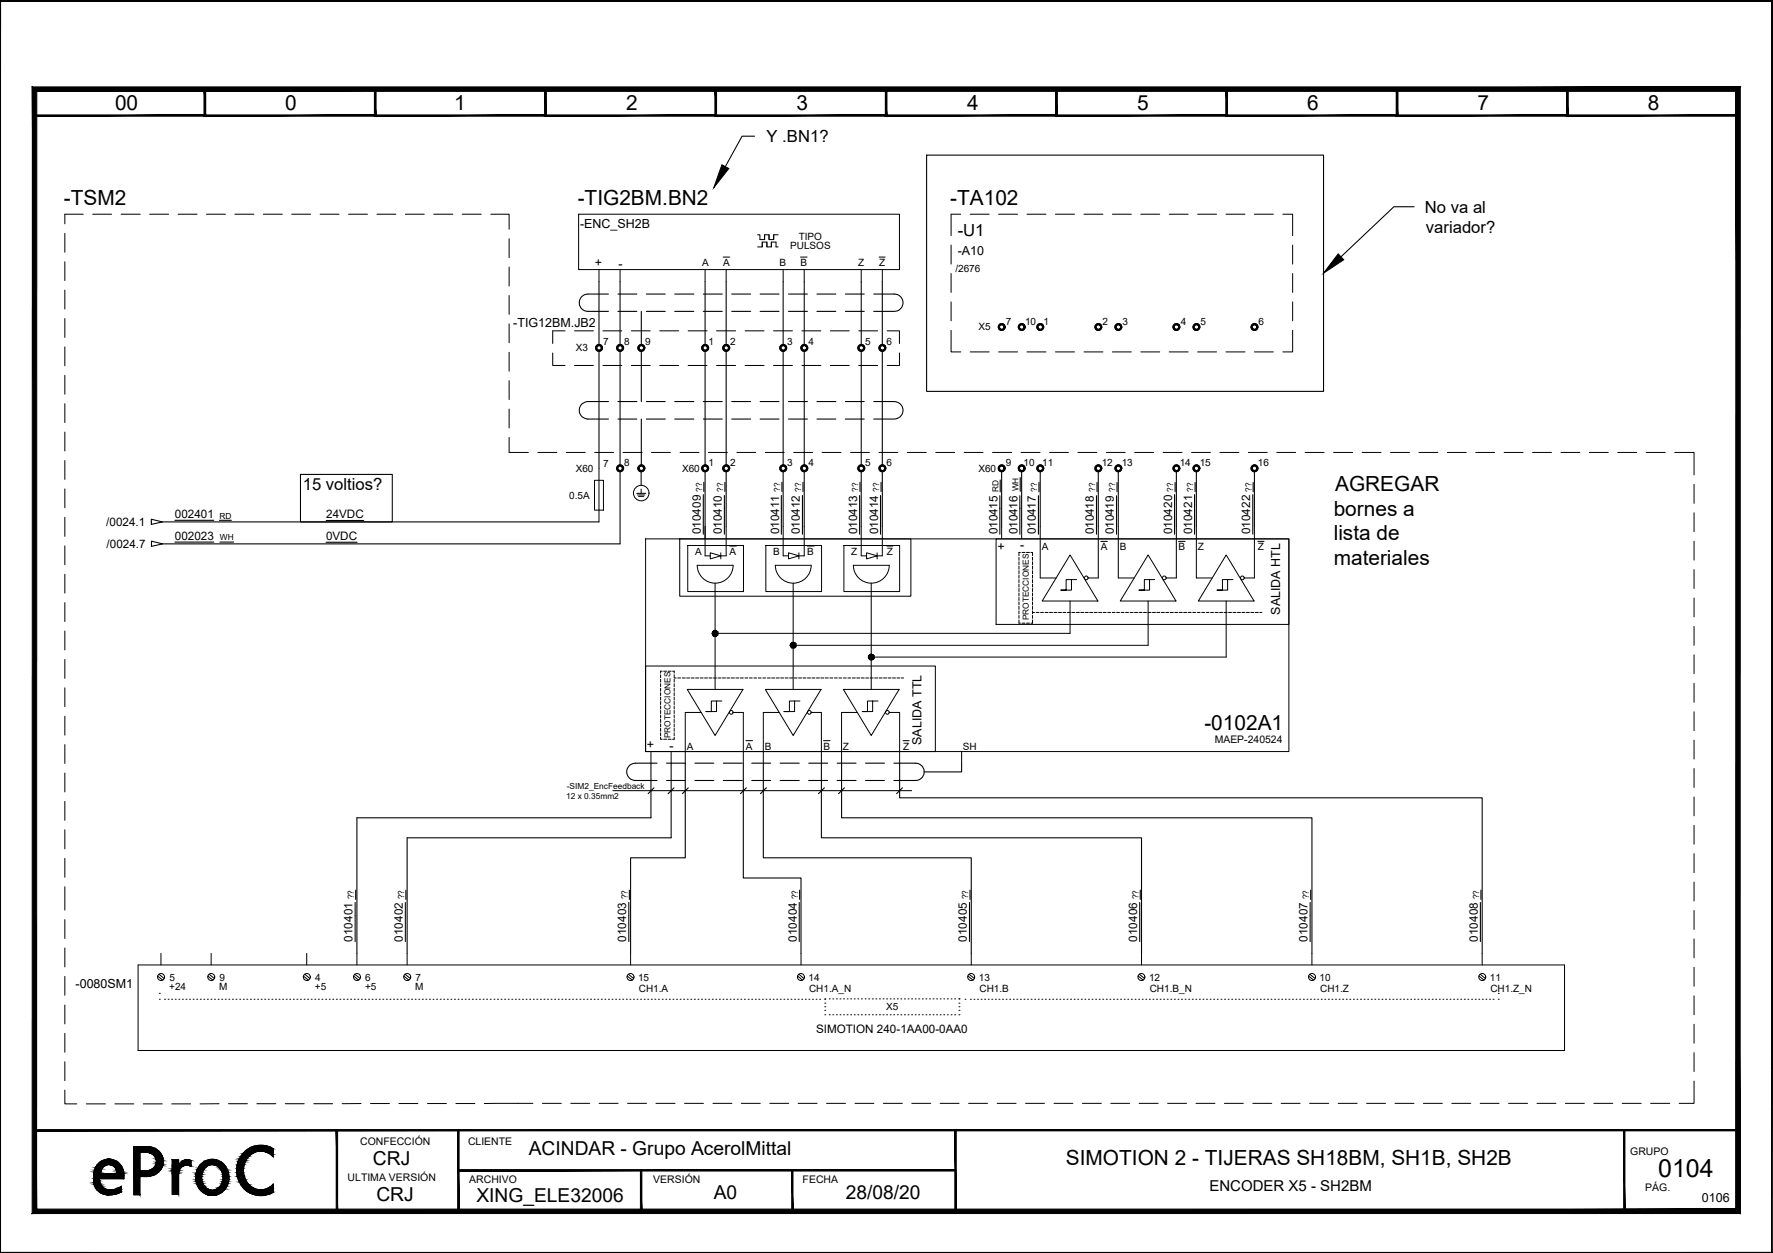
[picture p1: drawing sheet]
<svg xmlns="http://www.w3.org/2000/svg" width="420mm" height="297mm" viewBox="0 0 420 297" stroke-linecap="round" stroke-linejoin="round" font-family="sans-serif">
<defs><g id="words">
<text font-size="5.9" x="392.9" y="279">0104</text>
<g font-size="4.9">
<text x="27.3" y="26.1">00</text>
<text x="67.6" y="26.1">0</text>
<text x="107.7" y="26.2">1</text>
<text x="148.4" y="26.2">2</text>
<text x="188.7" y="26.1">3</text>
<text x="229.2" y="26.2">4</text>
<text x="269.5" y="26.1">5</text>
<text x="309.8" y="26.1">6</text>
<text x="350.1" y="26.2">7</text>
<text x="390.5" y="26.1">8</text>
<text x="15.2" y="48.7">-TSM2</text>
<text x="136.9" y="48.7">-TIG2BM.BN2</text>
<text x="225.2" y="48.7">-TA102</text>
<text x="316.4" y="116.4">AGREGAR</text>
<text x="316.1" y="122.2">bornes a</text>
<text x="316.1" y="128.1">lista de</text>
<text x="316.1" y="134.1">materiales</text>
<text x="285.4" y="173">-0102A1</text>
<text x="252.6" y="276.1">SIMOTION 2 - TIJERAS SH18BM, SH1B, SH2B</text>
</g>
<g font-size="4.6">
<text x="125.3" y="273.8">ACINDAR - Grupo AcerolMittal</text>
<text x="88.4" y="276.2">CRJ</text>
<text x="89.2" y="284.6">CRJ</text>
<text x="112.9" y="285">XING_ELE32006</text>
<text x="169.2" y="284.2">A0</text>
<text x="200.4" y="284.3">28/08/20</text>
</g>
<g font-size="4">
<text x="181.7" y="33.7">Y .BN1?</text>
<text x="337.7" y="50.4">No va al</text>
<text x="226.9" y="56">-U1</text>
<text x="337.9" y="55.1">variador?</text>
<text x="71.8" y="116.2">15 voltios?</text>
</g>
<text font-size="3.6" x="286.6" y="282.3">ENCODER X5 - SH2BM</text>
<g font-size="3">
<text x="137.5" y="54">-ENC_SH2B</text>
<text x="142.9" y="63" transform="rotate(-90 142.9 63)">+</text>
<text x="146.6" y="63.5">-</text>
<text x="226.9" y="60.6">-A10</text>
<text x="121.6" y="77.5">-TIG12BM.JB2</text>
<text x="238.3" y="130.3" transform="rotate(-90 238.3 130.3)">+</text>
<text x="241.8" y="130.2">-</text>
<text x="303.4" y="145.7" transform="rotate(-90 303.4 145.7)">SALIDA HTL</text>
<text x="155.2" y="177.3" transform="rotate(-90 155.2 177.3)">+</text>
<text x="158.7" y="177.8">-</text>
<text x="218.4" y="176.6" transform="rotate(-90 218.4 176.6)">SALIDA TTL</text>
<text x="17.9" y="234.3">-0080SM1</text>
<text x="403.3" y="284.8">0106</text>
</g>
<g font-size="2.8">
<text x="25.2" y="124.7">/0024.1</text>
<text x="41.4" y="122.8">002401</text>
<text x="77.3" y="122.8">24VDC</text>
<text x="25.3" y="129.9">/0024.7</text>
<text x="41.4" y="127.9">002023</text>
<text x="77.3" y="128">0VDC</text>
<text x="166.1" y="126.6" transform="rotate(-90 166.1 126.6)">010409</text>
<text x="171.1" y="126.6" transform="rotate(-90 171.1 126.6)">010410</text>
<text x="184.6" y="126.6" transform="rotate(-90 184.6 126.6)">010411</text>
<text x="189.6" y="126.6" transform="rotate(-90 189.6 126.6)">010412</text>
<text x="203.1" y="126.6" transform="rotate(-90 203.1 126.6)">010413</text>
<text x="208.1" y="126.6" transform="rotate(-90 208.1 126.6)">010414</text>
<text x="236.3" y="126.6" transform="rotate(-90 236.3 126.6)">010415</text>
<text x="241.1" y="126.6" transform="rotate(-90 241.1 126.6)">010416</text>
<text x="245.5" y="126.6" transform="rotate(-90 245.5 126.6)">010417</text>
<text x="259.2" y="126.6" transform="rotate(-90 259.2 126.6)">010418</text>
<text x="264" y="126.6" transform="rotate(-90 264 126.6)">010419</text>
<text x="277.8" y="126.6" transform="rotate(-90 277.8 126.6)">010420</text>
<text x="282.5" y="126.6" transform="rotate(-90 282.5 126.6)">010421</text>
<text x="296.3" y="126.6" transform="rotate(-90 296.3 126.6)">010422</text>
<text x="83.6" y="223.2" transform="rotate(-90 83.6 223.2)">010401</text>
<text x="95.5" y="223.2" transform="rotate(-90 95.5 223.2)">010402</text>
<text x="148.4" y="223.2" transform="rotate(-90 148.4 223.2)">010403</text>
<text x="188.8" y="223.2" transform="rotate(-90 188.8 223.2)">010404</text>
<text x="229.2" y="223.2" transform="rotate(-90 229.2 223.2)">010405</text>
<text x="269.5" y="223.2" transform="rotate(-90 269.5 223.2)">010406</text>
<text x="309.9" y="223.2" transform="rotate(-90 309.9 223.2)">010407</text>
<text x="350.2" y="223.2" transform="rotate(-90 350.2 223.2)">010408</text>
<text x="193.4" y="245">SIMOTION 240-1AA00-0AA0</text>
</g>
<g font-size="2.5">
<text x="287.9" y="176.1">MAEP-240524</text>
<text x="85.3" y="271.5">CONFECCIÓN</text>
<text x="110.9" y="271.5">CLIENTE</text>
<text x="386.3" y="273.8">GRUPO</text>
<text x="82.4" y="280.1">ULTIMA VERSIÓN</text>
<text x="111.2" y="280.4">ARCHIVO</text>
<text x="154.8" y="280.4">VERSIÓN</text>
<text x="190.2" y="280.4">FECHA</text>
<text x="389.9" y="282.4">PÁG.</text>
</g>
<g font-size="2.4">
<text x="187.2" y="59">PULSOS</text>
<text x="189.3" y="56.8">TIPO</text>
<text x="166.4" y="63.1">A</text>
<text x="171.4" y="63.1">A</text>
<text x="184.7" y="63.1">B</text>
<text x="189.7" y="63.1">B</text>
<text x="203.3" y="63.1">Z</text>
<text x="208.3" y="63.1">Z</text>
<text x="226.4" y="64.5">/2676</text>
<text x="238.3" y="76.9">7</text>
<text x="242.9" y="76.9">10</text>
<text x="247.3" y="76.9">1</text>
<text x="261.3" y="76.9">2</text>
<text x="266" y="76.9">3</text>
<text x="279.8" y="76.9">4</text>
<text x="284.5" y="76.9">5</text>
<text x="298.2" y="76.9">6</text>
<text x="136.4" y="83.2">X3</text>
<text x="142.9" y="81.9">7</text>
<text x="147.9" y="81.9">8</text>
<text x="152.9" y="81.9">9</text>
<text x="167.9" y="81.9">1</text>
<text x="173.1" y="81.9">2</text>
<text x="186.6" y="81.9">3</text>
<text x="191.6" y="81.9">4</text>
<text x="205.1" y="81.9">5</text>
<text x="210.1" y="81.9">6</text>
<text x="231.9" y="78.3">X5</text>
<text x="136.4" y="111.8">X60</text>
<text x="142.9" y="110.8">7</text>
<text x="147.9" y="110.4">8</text>
<text x="161.6" y="111.8">X60</text>
<text x="167.9" y="110.4">1</text>
<text x="173.1" y="110.4">2</text>
<text x="186.6" y="110.4">3</text>
<text x="191.6" y="110.4">4</text>
<text x="205.1" y="110.4">5</text>
<text x="210.1" y="110.4">6</text>
<text x="231.9" y="111.8">X60</text>
<text x="238.3" y="110.4">9</text>
<text x="242.6" y="110.4">10</text>
<text x="247" y="110.4">11</text>
<text x="261.1" y="110.4">12</text>
<text x="265.8" y="110.4">13</text>
<text x="279.6" y="110.4">14</text>
<text x="284.3" y="110.4">15</text>
<text x="298.1" y="110.4">16</text>
<text x="134.9" y="118.3">0.5A</text>
<text x="164.7" y="131.6">A</text>
<text x="172.9" y="131.6">A</text>
<text x="183.2" y="131.6">B</text>
<text x="191.3" y="131.6">B</text>
<text x="201.7" y="131.6">Z</text>
<text x="210.1" y="131.6">Z</text>
<text x="246.9" y="130.5">A</text>
<text x="260.9" y="130.5">A</text>
<text x="265.3" y="130.5">B</text>
<text x="279.3" y="130.5">B</text>
<text x="283.8" y="130.5">Z</text>
<text x="298.1" y="130.5">Z</text>
<text x="162.8" y="177.7">A</text>
<text x="176.7" y="177.7">A</text>
<text x="181.2" y="177.7">B</text>
<text x="195.2" y="177.7">B</text>
<text x="199.7" y="177.7">Z</text>
<text x="214" y="177.7">Z</text>
<text x="228.1" y="177.7">SH</text>
<text x="40.1" y="232.5">5</text>
<text x="52" y="232.5">9</text>
<text x="74.7" y="232.5">4</text>
<text x="86.6" y="232.5">6</text>
<text x="98.4" y="232.5">7</text>
<text x="151.2" y="232.5">15</text>
<text x="191.6" y="232.5">14</text>
<text x="232" y="232.5">13</text>
<text x="272.3" y="232.5">12</text>
<text x="312.7" y="232.5">10</text>
<text x="353.1" y="232.5">11</text>
<text x="40.1" y="234.7">+24</text>
<text x="51.9" y="234.7">M</text>
<text x="74.6" y="234.7">+5</text>
<text x="86.5" y="234.7">+5</text>
<text x="98.4" y="234.7">M</text>
<text x="151.4" y="235.1">CH1.A</text>
<text x="191.7" y="235.1">CH1.A_N</text>
<text x="210" y="239.5">X5</text>
<text x="232.1" y="235.1">CH1.B</text>
<text x="272.5" y="235.1">CH1.B_N</text>
<text x="312.8" y="235.1">CH1.Z</text>
<text x="353.2" y="235.1">CH1.Z_N</text>
</g>
<g font-size="2">
<text x="166.4" y="116.5" transform="rotate(-90 166.4 116.5)">??</text>
<text x="171.4" y="116.5" transform="rotate(-90 171.4 116.5)">??</text>
<text x="184.9" y="116.5" transform="rotate(-90 184.9 116.5)">??</text>
<text x="189.9" y="116.5" transform="rotate(-90 189.9 116.5)">??</text>
<text x="203.4" y="116.5" transform="rotate(-90 203.4 116.5)">??</text>
<text x="208.4" y="116.5" transform="rotate(-90 208.4 116.5)">??</text>
<text x="236.6" y="116.6" transform="rotate(-90 236.6 116.6)">RD</text>
<text x="241.3" y="116.5" transform="rotate(-90 241.3 116.5)">WH</text>
<text x="245.8" y="116.6" transform="rotate(-90 245.8 116.6)">??</text>
<text x="259.5" y="116.6" transform="rotate(-90 259.5 116.6)">??</text>
<text x="264.3" y="116.6" transform="rotate(-90 264.3 116.6)">??</text>
<text x="278" y="116.6" transform="rotate(-90 278 116.6)">??</text>
<text x="282.8" y="116.6" transform="rotate(-90 282.8 116.6)">??</text>
<text x="296.5" y="116.6" transform="rotate(-90 296.5 116.6)">??</text>
<text x="52" y="122.9">RD</text>
<text x="52.1" y="128.1">WH</text>
<text x="243.8" y="147.1" transform="rotate(-90 243.8 147.1)">PROTECCIONES</text>
<text x="158.9" y="175" transform="rotate(-90 158.9 175)">PROTECCIONES</text>
<text x="134.2" y="189.5">12 x 0.35mm2</text>
<text x="134.3" y="187.1">-SIM2_EncFeedback</text>
<text x="83.9" y="213.2" transform="rotate(-90 83.9 213.2)">??</text>
<text x="95.8" y="213.2" transform="rotate(-90 95.8 213.2)">??</text>
<text x="148.7" y="213.2" transform="rotate(-90 148.7 213.2)">??</text>
<text x="189.1" y="213.2" transform="rotate(-90 189.1 213.2)">??</text>
<text x="229.4" y="213.2" transform="rotate(-90 229.4 213.2)">??</text>
<text x="269.8" y="213.2" transform="rotate(-90 269.8 213.2)">??</text>
<text x="310.2" y="213.2" transform="rotate(-90 310.2 213.2)">??</text>
<text x="350.5" y="213.2" transform="rotate(-90 350.5 213.2)">??</text>
</g>
</g></defs>
<!-- layer: eProC - L2 -->
<g fill="#000" stroke="#000" stroke-width=".24">
<path d="M44.1 274.9h.5zM44.9 276.3l.4 .1zM49.6 274.9h1.5zM61 271.6h1.4zM64.1 273.7l.6 .5zM64.1 273.7h.6v.5zM25.7 283.3h.2zM61 283.4h1.4z"/>
<path d="M0 .1v.1l419.9-.1zM0 .2l419.9-.1v.1z"/>
<path d="M0 .1v.1h419.8zM0 .1h419.9l-.1 .1z"/>
<path d="M419.8 .2v296.7l.1-296.8zM419.9 .1v296.9l-.1-.1z"/>
<path d="M8 27.5h40.7l-.3-.3zM8 27.5l.3-.3h40.1zM8 20.9v6.6l.3-.3zM8 20.9l.3 .4v5.9zM8 20.9l.3 .4 40.4-.4zM8.3 21.3l40.4-.4-.3 .4zM48.7 20.9l-.3 .4 .3 6.2zM48.4 21.3l.3 6.2-.3-.3z"/>
<path d="M48.4 27.5h40.7l-.3-.3zM48.4 27.5l.3-.3h40.1zM48.4 20.9v6.6l.3-.3zM48.4 20.9l.3 .4v5.9zM48.4 20.9l.3 .4 40.4-.4zM48.7 21.3l40.4-.4-.3 .4zM89.1 20.9l-.3 .4 .3 6.2zM88.8 21.3l.3 6.2-.3-.3z"/>
<path d="M88.7 27.5h40.8l-.4-.3zM88.7 27.5l.4-.3h40zM88.7 20.9v6.6l.4-.3zM88.7 20.9l.4 .4v5.9zM88.7 20.9l.4 .4 40.4-.4zM89.1 21.3l40.4-.4-.4 .4zM129.5 20.9l-.4 .4 .4 6.2zM129.1 21.3l.4 6.2-.4-.3z"/>
<path d="M129.1 27.5h40.7l-.3-.3zM129.1 27.5l.3-.3h40.1zM129.1 20.9v6.6l.3-.3zM129.1 20.9l.3 .4v5.9zM129.1 20.9l.3 .4 40.4-.4zM129.4 21.3l40.4-.4-.3 .4zM169.8 20.9l-.3 .4 .3 6.2zM169.5 21.3l.3 6.2-.3-.3z"/>
<path d="M169.5 27.5h40.6l-.3-.3zM169.5 27.5l.3-.3h40zM169.5 20.9v6.6l.3-.3zM169.5 20.9l.3 .4v5.9zM169.5 20.9l.3 .4 40.3-.4zM169.8 21.3l40.3-.4-.3 .4zM210.1 20.9l-.3 .4 .3 6.2zM209.8 21.3l.3 6.2-.3-.3z"/>
<path d="M209.8 27.5h40.7l-.3-.3zM209.8 27.5l.3-.3h40.1zM209.8 20.9v6.6l.3-.3zM209.8 20.9l.3 .4v5.9zM209.8 20.9l.3 .4 40.4-.4zM210.1 21.3l40.4-.4-.3 .4zM250.5 20.9l-.3 .4 .3 6.2zM250.2 21.3l.3 6.2-.3-.3z"/>
<path d="M250.1 27.5h40.8l-.4-.3zM250.1 27.5l.4-.3h40zM250.1 20.9v6.6l.4-.3zM250.1 20.9l.4 .4v5.9zM250.1 20.9l.4 .4 40.4-.4zM250.5 21.3l40.4-.4-.4 .4zM290.9 20.9l-.4 .4 .4 6.2zM290.5 21.3l.4 6.2-.4-.3z"/>
<path d="M290.5 27.5h40.8l-.4-.3zM290.5 27.5l.4-.3h40zM290.5 20.9v6.6l.4-.3zM290.5 20.9l.4 .4v5.9zM290.5 20.9l.4 .4 40.4-.4zM290.9 21.3l40.4-.4-.4 .4zM331.3 20.9l-.4 .4 .4 6.2zM330.9 21.3l.4 6.2-.4-.3z"/>
<path d="M330.9 27.5h40.7l-.3-.3zM330.9 27.5l.3-.3h40.1zM330.9 20.9v6.6l.3-.3zM330.9 20.9l.3 .4v5.9zM330.9 20.9l.3 .4 40.4-.4zM331.2 21.3l40.4-.4-.3 .4zM371.6 20.9l-.3 .4 .3 6.2zM371.3 21.3l.3 6.2-.3-.3z"/>
<path d="M371.2 27.5h40.7l-.3-.3zM371.2 27.5l.4-.3h40zM371.2 20.9v6.6l.4-.3zM371.2 20.9l.4 .4v5.9zM371.2 20.9l.4 .4 40.3-.4zM371.6 21.3l40.3-.4-.3 .4zM411.9 20.9l-.3 .4 .3 6.2zM411.6 21.3l.3 6.2-.3-.3z"/>
<path d="M168.7 150.1l.2 .4 .6-.4zM168.9 150.5l.6-.4-.4 .7zM169.5 150.1l-.4 .7 .4 .1z"/>
<path d="M169.5 150.1v.8l.3-.1zM169.5 150.1l.6 .4-.3 .3zM169.5 150.1l.6 .4 .1-.4z"/>
<path d="M169.1 149.5l.4 .6v-.7zM169.1 149.5l.4 .6-.6-.3zM168.9 149.8l-.2 .3h.8z"/>
<path d="M169.5 150.1h.7l-.1-.3zM169.8 149.5l.3 .3-.6 .3zM169.5 149.4v.7l.3-.6z"/>
<path d="M187.2 153l.2 .3 .6-.3zM187.4 153.3l.6-.3-.4 .6zM188 153l-.4 .6 .4 .1z"/>
<path d="M188 153v.7l.3-.1zM188 153l.6 .3-.3 .3zM188 153l.6 .3 .1-.3z"/>
<path d="M187.6 152.3l.4 .7v-.7zM187.6 152.3l.4 .7-.6-.4zM187.4 152.6l-.2 .4h.8z"/>
<path d="M188 153h.7l-.1-.4zM188.3 152.3l.3 .3-.6 .4zM188 152.3v.7l.3-.7z"/>
<path d="M205.8 155.8l.1 .3 .6-.3zM205.9 156.1l.6-.3-.4 .6zM206.5 155.8l-.4 .6 .4 .1z"/>
<path d="M206.5 155.8v.7l.3-.1zM206.5 155.8l.6 .3-.3 .3zM206.5 155.8l.6 .3 .1-.3z"/>
<path d="M206.1 155.2l.4 .6v-.7zM205.9 155.4l.2-.2 .4 .6zM205.9 155.4l-.1 .4h.7z"/>
<path d="M206.5 155.8h.7l-.1-.4zM206.8 155.2l.3 .2-.6 .4zM206.5 155.1v.7l.3-.6z"/>
<path d="M8.2 267.8v.3l403.6-.3zM8.2 268.1l403.6-.3v.3z"/>
<path d="M22.2 279.4l1.4 .5v-.5zM22.2 279.4l1.4 .5h-1.4z"/>
<path d="M22.2 279.9l1.5 .2-.1-.2zM22.2 279.9l1.5 .2h-1.5z"/>
<path d="M22.3 277.8l1.6 .1zM22.3 277.8l1.6 .1z"/>
<path d="M22.3 277.9l1.6 .3v-.3zM22.3 277.9l1.6 .3h-1.7z"/>
<path d="M22.4 277.4l1.5 .4 .1-.4zM22.4 277.4l1.5 .4h-1.6z"/>
<path d="M22.4 277.2l1.6 .2 .1-.2zM22.4 277.2l1.6 .2h-1.6z"/>
<path d="M22.5 277.1h1.6zM22.5 277.1l1.6 .1h-1.7z"/>
<path d="M22.6 276.8l1.5 .3 .2-.3zM22.6 276.8l1.5 .3h-1.6z"/>
<path d="M22.7 276.5l1.6 .3 .3-.3zM22.7 276.5l1.6 .3h-1.7z"/>
<path d="M22.8 276.5h1.8zM22.8 276.5h1.8z"/>
<path d="M22.9 276.3l1.7 .2 .3-.2zM22.9 276.3l1.7 .2h-1.8z"/>
<path d="M23 276.2l1.9 .1 .4-.1zM23 276.2l1.9 .1h-2z"/>
<path d="M23.1 276.1h2.5zM23.1 276.1l2.2 .1z"/>
<path d="M25.4 274.8l1.4 .1zM24.8 274.9l.6-.1 1.4 .1z"/>
<path d="M24.8 274.9l2.6 .3-.6-.3zM24.2 275.2l.6-.3 2.6 .3z"/>
<path d="M24.2 275.2l3.7 .3-.5-.3zM23.6 275.5l.6-.3 3.7 .3z"/>
<path d="M23.6 275.5l4.8 .5-.5-.5zM23.6 275.5l4.8 .5h-5.2z"/>
<path d="M23.2 276l5.3 .1zM23.2 276l5.3 .1h-5.4z"/>
<path d="M26 276.1l2.5 .1zM26 276.1l2.5 .1z"/>
<path d="M26.3 276.2l2.4 .1-.2-.1zM26.3 276.2l2.4 .1z"/>
<path d="M26.7 276.3l2.1 .2-.1-.2zM26.7 276.3l2.1 .2h-1.8z"/>
<path d="M27 276.5h1.8zM27 276.5h1.8z"/>
<path d="M27 276.5l1.9 .3-.1-.3zM27 276.5l1.9 .3h-1.7z"/>
<path d="M27.2 276.8l1.9 .3-.2-.3zM27.2 276.8l1.9 .3h-1.7z"/>
<path d="M27.4 277.1l1.7 .1zM27.4 277.1l1.7 .1z"/>
<path d="M27.5 277.2l1.7 .2-.1-.2zM27.5 277.2l1.7 .2h-1.6z"/>
<path d="M27.6 277.4l1.7 .4-.1-.4zM27.6 277.4l1.7 .4h-1.6z"/>
<path d="M27.7 277.8l1.6 .1zM27.7 277.8l1.6 .1z"/>
<path d="M27.7 277.9l1.6 .3v-.3zM27.7 277.9l1.6 .3h-1.6z"/>
<path d="M22.2 278.2l7.2 .4-.1-.4zM22.2 278.2l7.2 .4h-7.2z"/>
<path d="M22.2 278.6l7.2 .8v-.8zM22.2 278.6l7.2 .8h-7.2z"/>
<path d="M31.7 273.2l1.4 4.3v-4.3zM31.7 273.2l1.4 4.3h-1.4z"/>
<path d="M31.7 278.9l1.4 .1zM31.7 278.9l1.4 .1z"/>
<path d="M31.7 279l1.4 4.2v-4.2zM31.7 279l1.4 4.2h-1.4z"/>
<path d="M31.7 271.8l4.5 .2-.8-.2zM31.7 271.8l4.5 .2h-4.5z"/>
<path d="M31.7 278.8h3.9zM31.7 278.8l3.1 .1z"/>
<path d="M31.7 272l5.1 .3-.6-.3zM31.7 272l5.1 .3h-5.1z"/>
<path d="M31.7 278.6l3.9 .2 .7-.2zM31.7 278.6l3.9 .2h-3.9z"/>
<path d="M31.7 272.3l5.8 .4-.7-.4zM31.7 272.3l5.8 .4h-5.8z"/>
<path d="M31.7 278.3l4.6 .3 .7-.3zM31.7 278.3l4.6 .3h-4.6z"/>
<path d="M31.7 272.7l6.2 .5-.4-.5zM31.7 272.7l6.2 .5h-6.2z"/>
<path d="M31.7 277.8l5.3 .5 .6-.5zM31.7 277.8l5.3 .5h-5.3z"/>
<path d="M31.7 277.5l5.9 .3 .2-.3zM31.7 277.5l5.9 .3h-5.9z"/>
<path d="M34.7 273.2h3.2zM34.7 273.2h3.2z"/>
<path d="M35.1 273.2l2.9 .1zM35.1 273.2l2.9 .1z"/>
<path d="M35.1 277.5h2.8zM34.7 277.5h3.1z"/>
<path d="M35.4 273.3h2.6zM35.4 273.3h2.6z"/>
<path d="M35.5 277.4h2.5zM35.1 277.5h2.8z"/>
<path d="M35.5 273.3l2.6 .2-.1-.2zM35.5 273.3l2.6 .2h-2.2z"/>
<path d="M35.9 273.5l2.4 .3-.2-.3zM35.9 273.5l2.4 .3h-2z"/>
<path d="M35.8 277.3l2.2 .1 .1-.1zM35.5 277.4l.3-.1 2.2 .1z"/>
<path d="M35.9 277.2h2.2zM35.8 277.3h2.3z"/>
<path d="M36.3 273.8l2.1 .1-.1-.1zM36.3 273.8l2.1 .1z"/>
<path d="M36.3 277l1.8 .2 .2-.2zM35.9 277.2l.4-.2 1.8 .2z"/>
<path d="M36.4 273.9l2 .2v-.2zM36.4 273.9l2 .2h-1.8z"/>
<path d="M36.6 274.1l2 .3-.2-.3zM36.6 274.1l2 .3h-1.8z"/>
<path d="M36.6 276.6l1.8 .1zM36.6 276.6l1.8 .1z"/>
<path d="M36.6 276.7l1.7 .3 .1-.3zM36.6 276.7l1.7 .3h-2z"/>
<path d="M36.8 274.4l1.8 .2v-.2zM36.8 274.4l1.8 .2h-1.7z"/>
<path d="M36.8 276.3l1.6 .3 .2-.3zM36.8 276.3l1.6 .3h-1.8z"/>
<path d="M36.9 274.6l1.8 .2-.1-.2zM36.9 274.6l1.8 .2h-1.7z"/>
<path d="M37 274.8l1.7 .4v-.4zM37 274.8l1.7 .4h-1.7z"/>
<path d="M37 276l1.6 .3 .1-.3zM37 276l1.6 .3h-1.8z"/>
<path d="M37 275.2h1.7zM37 275.2h1.7z"/>
<path d="M37 275.5l1.7 .5v-.5zM37 275.5l1.7 .5h-1.7zM37 276h1.7zM37 276h1.7z"/>
<path d="M37 275.2l1.7 .3v-.3zM37 275.2l1.7 .3h-1.7z"/>
<path d="M40.8 276.3h1.5zM40.8 276.3h1.5z"/>
<path d="M40.8 274.9l1.5 1.4v-1.4zM40.8 274.9l1.5 1.4h-1.5z"/>
<path d="M42.3 276.3h1.5zM42.3 276.3h1.5z"/>
<path d="M40.8 278.2l1.5 5v-5zM40.8 278.2l1.5 5h-1.5z"/>
<path d="M40.8 277.8l1.5 .4 .1-.4zM40.8 277.8l1.5 .4h-1.5z"/>
<path d="M40.8 277.5l1.6 .3 .1-.3zM40.8 277.5l1.6 .3h-1.6z"/>
<path d="M40.8 277.1l1.7 .4 .1-.4zM40.8 277.1l1.7 .4h-1.7z"/>
<path d="M40.8 276.8l1.8 .3 .3-.3zM40.8 276.8l1.8 .3h-1.8z"/>
<path d="M40.8 276.6l2.1 .2 .2-.2zM40.8 276.6l2.1 .2h-2.1z"/>
<path d="M40.8 276.4l2.3 .2 .4-.2zM40.8 276.4l2.3 .2h-2.3z"/>
<path d="M40.8 276.3l2.7 .1 .3-.1zM40.8 276.3l2.7 .1h-2.7z"/>
<path d="M42.4 276.2h1.8zM42.4 276.2l1.4 .1z"/>
<path d="M44.1 274.9l.8 .1zM43.9 275h1z"/>
<path d="M43.9 275h1.1zM43.7 275h1.3z"/>
<path d="M44.9 276.3l.4 .1zM45.1 276.4l.2 .1z"/>
<path d="M43.7 275l1.6 .1zM43.5 275.1h1.8z"/>
<path d="M43.5 275.1l1.8 .1zM43.4 275.2h1.9z"/>
<path d="M43.4 275.2l1.9 .2v-.2zM43.1 275.4l.3-.2 1.9 .2z"/>
<path d="M43.1 275.4l2.2 .2v-.2zM42.8 275.6l.3-.2 2.2 .2z"/>
<path d="M42.8 275.6l2.5 .4v-.4zM42.8 275.6l2.5 .4h-2.8z"/>
<path d="M42.5 276l2.8 .2v-.2zM42.5 276l2.8 .2h-2.9z"/>
<path d="M44.2 276.2l1.1 .1zM44.2 276.2l1.1 .1z"/>
<path d="M44.6 276.3h.7zM44.6 276.3h.7z"/>
<path d="M46.4 278.9l1.4 .1zM46.4 278.9l1.4 .1z"/>
<path d="M46.4 279l1.4 .6v-.6zM46.4 279l1.4 .6h-1.4z"/>
<path d="M46.4 279.6l1.4 .1v-.1zM46.4 279.6l1.4 .1h-1.4z"/>
<path d="M46.4 278.4l1.4 .5v-.5zM46.4 278.4l1.4 .5h-1.4z"/>
<path d="M46.4 279.7l1.5 .4-.1-.4zM46.4 279.7l1.5 .4h-1.4z"/>
<path d="M46.5 278.1l1.3 .3 .1-.3zM46.5 278.1l1.3 .3h-1.4z"/>
<path d="M46.6 277.9l1.3 .2 .1-.2zM46.6 277.9l1.3 .2h-1.4z"/>
<path d="M46.7 277.3l1.6 .1zM46.7 277.3l1.6 .1z"/>
<path d="M46.7 277.4l1.3 .5 .3-.5zM46.7 277.4l1.3 .5h-1.4z"/>
<path d="M46.9 276.9l1.4 .4 .3-.4zM46.9 276.9l1.4 .4h-1.6z"/>
<path d="M47.1 276.6l1.5 .3 .3-.3zM47.1 276.6l1.5 .3h-1.7z"/>
<path d="M47.1 276.5h1.8zM47.1 276.5l1.8 .1z"/>
<path d="M47.3 276.3l1.6 .2 .5-.2zM47.3 276.3l1.6 .2h-1.8z"/>
<path d="M47.5 276.1l1.9 .2 .4-.2zM47.5 276.1l1.9 .2h-2.1z"/>
<path d="M47.5 276.1h2.8zM47.5 276.1h2.3z"/>
<path d="M49.6 274.9l2.2 .2-.7-.2zM48.9 275.1l.7-.2 2.2 .2z"/>
<path d="M48.9 275.1l3.6 .4-.7-.4zM48.2 275.5l.7-.4 3.6 .4z"/>
<path d="M48.2 275.5l4.8 .5-.5-.5zM47.6 276l.6-.5 4.8 .5z"/>
<path d="M47.6 276l5.5 .1zM47.6 276l5.5 .1z"/>
<path d="M50.3 276.1h2.8zM50.3 276.1h2.8z"/>
<path d="M50.8 276.1l2.5 .2-.2-.2zM50.8 276.1l2.5 .2h-2z"/>
<path d="M51.3 276.3l2.2 .2-.2-.2zM51.3 276.3l2.2 .2h-1.8z"/>
<path d="M51.7 276.5l1.9 .1zM51.7 276.5l1.9 .1z"/>
<path d="M51.7 276.6l2 .3-.1-.3zM51.7 276.6l2 .3h-1.6z"/>
<path d="M52.1 276.9l1.8 .4-.2-.4zM52.1 276.9l1.8 .4h-1.5z"/>
<path d="M52.4 277.3l1.5 .1zM52.4 277.3l1.5 .1z"/>
<path d="M52.4 277.4l1.7 .5-.2-.5zM52.4 277.4l1.7 .5h-1.5z"/>
<path d="M52.6 277.9l1.5 .2v-.2zM52.6 277.9l1.5 .2h-1.4z"/>
<path d="M52.7 278.1l1.5 .3-.1-.3zM52.7 278.1l1.5 .3h-1.4z"/>
<path d="M52.8 278.4l1.5 .5-.1-.5zM52.8 278.4l1.5 .5h-1.5z"/>
<path d="M52.8 279.6l1.4 .1v-.1zM52.8 279.6l1.4 .1h-1.4z"/>
<path d="M52.8 279.7l1.3 .4 .1-.4zM52.8 279.7l1.3 .4h-1.4z"/>
<path d="M52.8 278.9l1.5 .1zM52.8 278.9l1.5 .1z"/>
<path d="M52.8 279l1.4 .6 .1-.6zM52.8 279l1.4 .6h-1.4z"/>
<path d="M56 277.1l1.7 .8v-.8zM56 277.1l1.7 .8h-1.7z"/>
<path d="M56 277.9l1.7 .1zM56 277.9l1.7 .1z"/>
<path d="M56 277h1.7zM56 277l1.7 .1z"/>
<path d="M56 278l1.8 .8-.1-.8zM56 278l1.8 .8h-1.6z"/>
<path d="M56.2 276.2l1.5 .8 .1-.8zM56.2 276.2l1.5 .8h-1.7z"/>
<path d="M56.2 278.8l1.7 .2-.1-.2zM56.2 278.8l1.7 .2h-1.7z"/>
<path d="M56.2 276l1.6 .2 .1-.2zM56.2 276l1.6 .2h-1.6z"/>
<path d="M56.2 279l1.9 .6-.2-.6zM56.2 279l1.9 .6h-1.7z"/>
<path d="M56.4 275.4l1.5 .6 .2-.6zM56.4 275.4l1.5 .6h-1.7z"/>
<path d="M56.4 279.6l1.9 .3-.2-.3zM56.4 279.6l1.9 .3h-1.7z"/>
<path d="M56.6 275l1.5 .4 .2-.4zM56.6 275l1.5 .4h-1.7z"/>
<path d="M56.6 279.9l1.9 .4-.2-.4zM56.6 279.9l1.9 .4h-1.7z"/>
<path d="M56.8 274.6l1.5 .4 .2-.4zM56.8 274.6l1.5 .4h-1.7z"/>
<path d="M57 274.2l1.5 .4 .4-.4zM57 274.2l1.5 .4h-1.7z"/>
<path d="M57.1 274.1l1.8 .1 .2-.1zM57.1 274.1l1.8 .1h-1.9z"/>
<path d="M57.5 273.5l1.6 .6 .6-.6zM57.5 273.5l1.6 .6h-2z"/>
<path d="M57.6 273.4l2.1 .1 .3-.1zM57.6 273.4l2.1 .1h-2.2z"/>
<path d="M57.9 273.2l2.1 .2 .4-.2zM57.6 273.4l.3-.2 2.1 .2z"/>
<path d="M58.1 273l2.3 .2 .7-.2zM58.1 273l2.3 .2h-2.5z"/>
<path d="M58.2 272.9h3.7zM58.2 272.9l2.9 .1h-3z"/>
<path d="M61 271.6h1.9zM60.7 271.6h2.2z"/>
<path d="M60.7 271.6l2.8 .2-.6-.2zM60.1 271.8l.6-.2 2.8 .2z"/>
<path d="M60.1 271.8l3.7 .1zM59.8 271.9l.3-.1 3.7 .1z"/>
<path d="M59.8 271.9l4.6 .3-.6-.3zM59.1 272.2l.7-.3 4.6 .3z"/>
<path d="M59.1 272.2l5.6 .1-.3-.1zM58.9 272.3l.2-.1 5.6 .1z"/>
<path d="M58.9 272.3l5.8 .4v-.4zM58.3 272.7l.6-.4 5.8 .4z"/>
<path d="M58.3 272.7l6.4 .2v-.2zM58.3 272.7l6.4 .2h-6.5z"/>
<path d="M61.9 272.9l2.8 .1v-.1zM61.9 272.9l2.8 .1z"/>
<path d="M62.7 273l2 .2v-.2zM62.7 273l2 .2h-1.3z"/>
<path d="M63.4 273.2l1.3 .5v-.5zM63.4 273.2l1.3 .5h-.6z"/>
<path d="M108.6 277.3v.3l117.8-.3zM108.6 277.6l117.8-.3v.3z"/>
<path d="M.1 .1l-.1 296.9 .1-.1zM0 .1h.1l-.1 296.9z"/>
<path d="M8.7 286.6l-1.1 1.1 403.7-1.1zM7.6 287.7l403.7-1.1 1.1 1.1zM411.4 21.7l-.1 264.9 1.1 1.1zM411.4 21.7l1-1.1v267.1zM8.7 21.7h402.7l1-1.1zM7.7 20.6h404.7l-403.7 1.1zM7.7 20.6l1 266v-264.9zM7.7 20.6l1 266-1.1 1.1z"/>
<path d="M22.2 280.1l1.5 .2v-.2zM22.2 280.1l1.5 .2h-1.5z"/>
<path d="M22.2 280.3l1.6 .4-.1-.4zM22.2 280.3l1.6 .4h-1.5z"/>
<path d="M22.3 280.7h1.6zM22.3 280.7h1.6z"/>
<path d="M22.3 280.7l1.8 .4-.2-.4zM22.3 280.7l1.8 .4h-1.7z"/>
<path d="M22.4 281.1l1.8 .1zM22.4 281.1l1.8 .1z"/>
<path d="M22.4 281.2l2 .2-.2-.2zM22.4 281.2l2 .2h-1.8z"/>
<path d="M22.6 281.4l2.1 .3-.3-.3zM22.6 281.4l2.1 .3h-2zM22.7 281.7h2zM22.7 281.7h2z"/>
<path d="M22.7 281.7l2.3 .2-.3-.2zM22.7 281.7l2.3 .2h-2.1z"/>
<path d="M22.9 281.9l2.5 .1zM22.9 281.9l2.5 .1h-2.5z"/>
<path d="M22.9 282l2.9 .1zM22.9 282l2.9 .1z"/>
<path d="M25.2 283.2h1.3zM25.2 283.2l.7 .1z"/>
<path d="M23 282.1h3.5zM23 282.1h3.5z"/>
<path d="M25.1 283.2h1.7zM25.1 283.2h1.4z"/>
<path d="M24.6 283.1l2.2 .1 .5-.1zM24.6 283.1l2.2 .1z"/>
<path d="M24.3 283h3.5zM24.3 283l3 .1z"/>
<path d="M24 282.9l3.8 .1 .3-.1zM24 282.9l3.8 .1z"/>
<path d="M28.7 281.3v.3zM28 281.6l.7-.3v.3z"/>
<path d="M28 281.6l.7 .3v-.3zM27.3 281.9l.7-.3 .7 .3z"/>
<path d="M27.3 281.9l1.4 .2v-.2zM26.6 282.1l.7-.2 1.4 .2z"/>
<path d="M26.6 282.1h2.1zM26.5 282.1h2.2z"/>
<path d="M23 282.1h5.7zM23 282.1h5.7z"/>
<path d="M23 282.1l5.7 .4v-.4zM23 282.1l5.7 .4h-5.2z"/>
<path d="M23.5 282.5l5.2 .1zM23.5 282.5l5.2 .1z"/>
<path d="M23.6 282.6l4.5 .3 .6-.3zM23.6 282.6l4.5 .3h-4.1z"/>
<path d="M46.5 280.1l1.6 .4-.2-.4zM46.5 280.1l1.6 .4h-1.5z"/>
<path d="M46.6 280.5l1.5 .2v-.2zM46.6 280.5l1.5 .2h-1.5z"/>
<path d="M46.6 280.7l1.8 .4-.3-.4zM46.6 280.7l1.8 .4h-1.6z"/>
<path d="M46.8 281.1l1.8 .2-.2-.2zM46.8 281.1l1.8 .2h-1.7z"/>
<path d="M46.9 281.3l1.8 .2-.1-.2zM46.9 281.3l1.8 .2h-1.7z"/>
<path d="M47 281.5l2.1 .3-.4-.3zM47 281.5l2.1 .3h-1.9z"/>
<path d="M47.2 281.8l2.2 .1zM47.2 281.8l2.2 .1z"/>
<path d="M47.3 281.9l2.3 .2zM47.3 281.9l2.3 .2h-2.2z"/>
<path d="M47.4 282.1h2.7zM47.4 282.1h2.7z"/>
<path d="M49.2 283.3l1.5 .1 .7-.1zM49.2 283.3l1.5 .1z"/>
<path d="M48.5 282.9l2.9 .4 .7-.4zM48.5 282.9l2.9 .4h-2.2z"/>
<path d="M47.9 282.5l4.2 .4 .6-.4zM47.9 282.5l4.2 .4h-3.6z"/>
<path d="M47.5 282.1l5.2 .4 .4-.4zM47.5 282.1l5.2 .4h-4.8z"/>
<path d="M51 282.1h2.2zM50.5 282.1h2.6z"/>
<path d="M51.2 281.9l2 .2 .1-.2zM51 282.1l.2-.2 2 .2z"/>
<path d="M51.5 281.8h1.9zM51.2 281.9h2.1z"/>
<path d="M51.9 281.5l1.5 .3 .2-.3zM51.5 281.8l.4-.3 1.5 .3z"/>
<path d="M52.1 281.3l1.5 .2 .1-.2zM52.1 281.3l1.5 .2h-1.7z"/>
<path d="M52.2 281.1l1.5 .2 .1-.2zM52.1 281.3l.1-.2 1.5 .2z"/>
<path d="M52.5 280.7l1.3 .4 .2-.4zM52.5 280.7l1.3 .4h-1.6z"/>
<path d="M52.5 280.5l1.5 .2 .1-.2zM52.5 280.5l1.5 .2h-1.5z"/>
<path d="M52.7 280.1l1.4 .4v-.4zM52.7 280.1l1.4 .4h-1.6z"/>
<path d="M56.8 280.3l2.1 .5-.4-.5zM56.8 280.3l2.1 .5h-1.9z"/>
<path d="M57 280.8l2.1 .1-.2-.1zM57 280.8l2.1 .1h-2z"/>
<path d="M57.1 280.9l2.6 .5-.6-.5zM57.1 280.9l2.6 .5h-2.2z"/>
<path d="M57.5 281.4l2.5 .2-.3-.2zM57.5 281.4l2.5 .2h-2.4z"/>
<path d="M57.6 281.6l2.8 .2-.4-.2zM57.6 281.6l2.8 .2h-2.5z"/>
<path d="M57.9 281.8l3.2 .2-.7-.2zM57.9 281.8l3.2 .2h-3z"/>
<path d="M61 283.4h1.2zM61.4 283.4h.8z"/>
<path d="M58.1 282l3.8 .1zM58.1 282l3.8 .1z"/>
<path d="M60.7 283.3h2.2zM60.7 283.3l1.7 .1z"/>
<path d="M60.1 283.2l2.8 .1 .6-.1zM60.1 283.2l2.8 .1h-2.2z"/>
<path d="M59.8 283.1h4zM59.8 283.1l3.7 .1z"/>
<path d="M59.1 282.8l4.7 .3 .6-.3zM59.1 282.8l4.7 .3h-4z"/>
<path d="M64.7 280.8v.5zM64.1 281.3l.6-.5v.5z"/>
<path d="M64.1 281.3l.6 .4v-.4zM63.4 281.7l.7-.4 .6 .4z"/>
<path d="M63.4 281.7l1.3 .3v-.3zM62.7 282l.7-.3 1.3 .3z"/>
<path d="M62.7 282l2 .1zM61.9 282.1h2.8z"/>
<path d="M58.2 282.1l6.5 .2v-.2zM58.2 282.1l6.5 .2h-6.4z"/>
<path d="M58.3 282.3l6.4 .3v-.3zM58.3 282.3l6.4 .3h-5.8z"/>
<path d="M58.9 282.6l5.5 .2 .3-.2zM58.9 282.6l5.5 .2h-5.3z"/>
<path d="M79.7 267.8v19.2h.3zM79.7 267.8h.3v19.2z"/>
<path d="M108.5 267.8v19.2h.3zM108.5 267.8h.3v19.2z"/>
<path d="M151.8 277.4v9.6h.3zM151.8 277.4h.3v9.6z"/>
<path d="M187.6 277.4v9.6h.3zM187.6 277.4h.3v9.6z"/>
<path d="M226.3 267.9v19.3h.3zM226.3 267.9h.3v19.3z"/>
<path d="M384.8 267.9v19.3h.3zM384.8 267.9h.3v19.3z"/>
<path d="M.1 296.9l419.8 .1-.1-.1zM.1 296.9l419.8 .1h-419.9z"/>
<path d="M0 297h419.9v-.1zM0 296.9h419.9l-419.9 .1z"/>
</g>
<g fill="none" stroke="#000" stroke-width=".24">
<path d="M8.2 27.4h403.6v240.5h-403.6zM15.4 55.3v4.5M19.7 50.8h-4.3v2.3M22 50.8h4.5M28.7 50.8h4.5M35.5 50.8h4.5M42.2 50.8h4.5M48.9 50.8h4.5M55.7 50.8h4.5M62.4 50.8h4.5M69.1 50.8h4.5M75.9 50.8h4.4"/>
<path d="M82.6 50.8h4.5M89.3 50.8h4.5M96.1 50.8h4.4M102.8 50.8h4.5M109.6 50.8h4.4M116.3 50.8h4.3v3.5M120.6 56.6v4.5M137.1 50.8h76v13.1h-76zM179.5 55.7h.6v1.1h1.1v-1.1M180.6 58.5v-1.1h1.1v1.1M180.6 57.4v1.1h-1.1M181.2 56.8v-1.1h1v1.1"/>
<path d="M181.7 57.4v1.1h1.1v-1.1M182.2 55.7v1.1h1.1v-1.1M182.8 58.5v-1.1h1.1v1.1h.5M184.4 55.7h-1.1v1.1M225.4 58.1v4.5M227.7 50.8h-2.3v5.1M229.9 50.8h4.5M236.6 50.8h4.5M243.4 50.8h4.5M250.1 50.8h4.5M256.9 50.8h4.5M263.6 50.8h4.5"/>
<path d="M270.3 50.8h4.5M277.1 50.8h4.5M283.8 50.8h4.5M290.5 50.8h4.5M297.3 50.8h4.5M304 50.8h2.3v5.1M306.3 58.1v4.5M15.4 62v4.5M15.4 68.8v4.5M15.4 75.5v4.5M120.6 63.3v4.5M120.6 70v4.5"/>
<path d="M120.6 76.8v4.5M133.9 78.4h-2.9v3M136.1 78.4h4.5M141.9 63.9v2.9M142.9 78.4h4.5M146.9 63.9v2.9M149.6 78.4h4.5M156.3 78.4h4.5M163.1 78.4h4.5M167.1 63.9v2.9M169.8 78.4h4.5M171.4 60.9h1.5"/>
<path d="M172.1 63.9v2.9M176.6 78.4h4.5M183.3 78.4h4.5M185.6 63.9v2.9M189.7 60.9h1.6M190 78.4h4.5M190.6 63.9v2.9M196.8 78.4h4.5M203.5 78.4h4.5M204.1 63.9v2.9M208.3 60.9h1.5M209.1 63.9v2.9"/>
<path d="M210.2 78.4h2.9v3M225.4 78.3v5.1h2.3M225.4 64.8v4.5M225.4 71.6v4.5M306.3 78.3v5.1h-2.3M306.3 64.8v4.5M306.3 71.6v4.5M15.4 82.2v4.5M15.4 89v4.5M15.4 95.7v4.5M120.6 83.5v4.5M120.6 90.2v4.5"/>
<path d="M120.6 97v4.5M131 83.7v2.9h2.9M136.1 86.6h4.5M142.9 86.6h4.5M149.6 86.6h4.5M156.3 86.6h4.5M163.1 86.6h4.5M169.8 86.6h4.5M176.6 86.6h4.5M183.3 86.6h4.5M190 86.6h4.5M196.8 86.6h4.5"/>
<path d="M203.5 86.6h4.5M213.1 83.7v2.9h-2.9M229.9 83.4h4.5M236.6 83.4h4.5M243.4 83.4h4.5M250.1 83.4h4.5M256.9 83.4h4.5M263.6 83.4h4.5M270.3 83.4h4.5M277.1 83.4h4.5M283.8 83.4h4.5M290.5 83.4h4.5"/>
<path d="M297.3 83.4h4.5M15.4 102.4v4.5M15.4 109.2v4.5M15.4 115.9v4.5M120.6 103.7v3.6h4.6M127.5 107.3h4.5M134.2 107.3h4.5M140.9 113.9h2.1v7h-2.1zM140.9 107.3h4.5M141.9 111v12.7M147.7 107.3h4.4M150.9 117h2.1"/>
<path d="M151.1 117.3h1.7M151.3 117.7h1.3M151.9 115.9v1.1M154.4 107.3h4.5M161.2 107.3h4.5M167.9 107.3h4.5M174.6 107.3h4.5M181.4 107.3h4.4M188.1 107.3h4.5M194.8 107.3h4.5M201.5 107.3h4.5M208.3 107.3h4.5"/>
<path d="M215 107.3h4.5M221.7 107.3h4.5M228.5 107.3h4.5M235.2 107.3h4.5M242 107.3h4.5M248.7 107.3h4.5M255.4 107.3h4.5M262.2 107.3h4.5M268.9 107.3h4.5M275.6 107.3h4.5M282.4 107.3h4.5M289.1 107.3h4.5"/>
<path d="M295.8 107.3h4.5M302.6 107.3h4.4M309.3 107.3h4.5M316 107.3h4.5M322.8 107.3h4.5M329.5 107.3h4.5M336.3 107.3h4.4M343 107.3h4.5M349.7 107.3h4.5M356.4 107.3h4.5M363.2 107.3h4.5M369.9 107.3h4.5"/>
<path d="M376.6 107.3h4.5M383.4 107.3h4.5M390.1 107.3h4.5M396.9 107.3h4.5v5.3M401.4 114.8v4.5M15.4 122.6v4.6M15.4 129.4v4.5M15.4 136.1v4.5M153 127.7h152.4v50.5h-152.4zM161.1 127.7h54.8v13.6h-54.8zM163 129.3h13.2v10.9h-13.2zM167.1 124.9v6.9h1.2v.7l2.5-.7v.7"/>
<path d="M169.5 138.2v25.2M170.8 131v.8l-2.5-.8v.8M172.1 124.9v6.9h-1.3M172.9 129.4h1.6M173.7 134a4.3 4.3 0 0 1-4.2 4.2 4.3 4.3 0 0 1-4.3-4.2h8.5M181.5 129.3h13.2v10.9h-13.2zM185.6 124.9v6.9h1.3v.7l2.4-.7v.7M188 138.2v25.2M189.3 131v.8l-2.4-.8v.8M190.6 124.9v6.9h-1.3M191.3 129.4h1.6M192.2 134a4.3 4.3 0 0 1-4.2 4.2 4.3 4.3 0 0 1-4.3-4.2h8.5"/>
<path d="M200 129.3h13.2v10.9h-13.2zM202.2 134h8.5a4.3 4.3 0 0 1-4.2 4.2 4.3 4.3 0 0 1-4.3-4.2zM204.1 124.9v6.9h1.3v.7l2.5-.7v.7M206.5 138.2v25.2M207.9 131v.8l-2.5-.8v.8M209.1 124.9v6.9h-1.2M210.1 129.4h1.5M236.1 127.7h69.3v20.3h-69.3zM237.4 124.9v2.8M241.5 132.1v.7M241.5 133.2v.7M241.5 134.2v.7"/>
<path d="M241.5 135.3v.7M241.5 136.3v.8M241.5 137.4v.7M241.5 138.5v.7M241.5 139.5v.7M241.8 131h-.3v.7M242.1 124.9v2.8M242.2 131h.7M243.2 131h.8M244.3 131h.4v.7M244.7 132.1v.7M244.7 133.2v.7"/>
<path d="M244.7 134.2v.7M244.7 135.3v.7M244.7 136.3v.8M244.7 137.4v.7M244.7 138.5v.7M244.7 139.5v.7M246.5 124.9v12.1h3.8M253.6 131.6l6.6 10.9h-13.2zM253.9 137.4v2.5h-2.5h1.2v-2.5h2.5M260.3 124.9v12.1h-2.5M260.9 128.3h1.5M265 124.9v12.1h3.8"/>
<path d="M272.1 131.6l6.6 10.9h-13.2zM272.4 137.4v2.5h-2.5h1.3v-2.5h2.4M278.8 124.9v12.1h-2.5M279.3 128.3h1.5M283.5 124.9v12.1h3.8M290.6 131.6l6.6 10.9h-13.2zM290.9 137.4v2.5h-2.5h1.3v-2.5h2.5M297.3 124.9v12.1h-2.5M298.1 128.3h1.5M401.4 121.6v4.5M401.4 128.3v4.5M401.4 135v4.5"/>
<path d="M15.4 142.9v4.4M15.4 149.6v4.5M15.4 156.3v4.5M153 157.9h68.7v20.3h-68.7zM156.5 160v.6M156.9 159.1h-.4v.5M157.3 159.1h.7M158.3 159.1h.7M159.4 159.1h.4v.5M159.8 160v.6M241.5 140.6v.7M241.5 141.6v.8"/>
<path d="M241.5 142.7v.7M241.5 143.7v.8M241.5 144.8v.7M241.5 145.9v.7M241.5 147v.7h.3M242.2 147.7h.7M243.2 147.7h.8M244.7 145.2h.5M244.7 140.6v.7M244.7 141.6v.8M244.7 142.7v.7M244.7 143.7v.8"/>
<path d="M244.7 144.8v.7M244.7 145.9v.7M244.7 147v.7h-.4M245.5 145.2h.7M246.6 145.2h.7M247.6 145.2h.8M248.7 145.2h.7M249.8 145.2h.7M250.8 145.2h.7M251.9 145.2h.7M252.9 145.2h.8M253.6 142.5v7.6h-84.1"/>
<path d="M254 145.2h.7M255.1 145.2h.7M256.1 145.2h.7M257.2 145.2h.7M258.2 145.2h.8M259.3 145.2h.7M260.3 145.2h.8M261.4 145.2h.7M262.5 145.2h.7M263.6 145.2h.6M264.6 145.2h.7M265.7 145.2h.7"/>
<path d="M266.7 145.2h.7M267.8 145.2h.7M268.9 145.2h.7M269.9 145.2h.7M271 145.2h.7M272 145.2h.8M272.1 142.5v10.5h-84.1M273.1 145.2h.7M274.2 145.2h.7M275.2 145.2h.7M276.3 145.2h.7M277.3 145.2h.7"/>
<path d="M278.4 145.2h.7M279.4 145.2h.8M280.5 145.2h.7M281.6 145.2h.7M282.7 145.2h.6M283.7 145.2h.7M284.8 145.2h.7M285.8 145.2h.7M286.9 145.2h.7M288 145.2h.7M289 145.2h.7M290.1 145.2h.7"/>
<path d="M290.6 142.5v13.3h-84.1M291.1 145.2h.7M292.2 145.2h.7M293.2 145.2h.8M294.3 145.2h.7M295.4 145.2h.7M296.4 145.2h.7M297.5 145.2h.7M298.5 145.2h.5M401.4 141.8v4.4M401.4 148.5v4.5M401.4 155.2v4.5"/>
<path d="M15.4 163.1v4.4M15.4 169.8v4.5M15.4 176.5v4.5M154.3 178.2v2.8M156.5 161v.7M156.5 162.1v.7M156.5 163.1v.8M156.5 164.2v.7M156.5 165.3v.7M156.5 166.3v.7M156.5 167.4v.7M156.5 168.4v.7"/>
<path d="M156.5 169.5v.7M156.5 170.5v.8M156.5 171.6v.7M156.5 172.7v.7M156.5 173.7v.7M156.5 174.8v.4h.4M157.3 175.2h.7M158.3 175.2h.7M159 178.2v2.8M159.8 160.7h.4M159.8 161v.7M159.8 162.1v.7"/>
<path d="M159.8 163.1v.8M159.8 164.2v.7M159.8 165.3v.7M159.8 166.3v.7M159.8 167.4v.7M159.8 168.4v.7M159.8 169.5v.7M159.8 170.5v.8M159.8 171.6v.7M159.8 172.7v.7M159.8 173.7v.7M159.8 174.8v.4h-.4"/>
<path d="M160.6 160.7h.7M161.7 160.7h.7M162.7 160.7h.7M162.9 163.4h13.2l-6.6 11zM163.8 160.7h.7M164.8 160.7h.8M165.9 160.7h.7M166.2 168.9h-3.8v12.1M167 160.7h.7M168 160.7h.7M169.1 160.7h.7M169.8 166.2v2.5h-2.5h1.3v-2.5h2.5"/>
<path d="M170.1 160.7h.8M171.2 160.7h.7M172.3 160.7h.7M173.3 160.7h.7M173.7 168.9h2.4v12.1M174.4 160.7h.7M175.4 160.7h.7M176.5 160.7h.7M176.7 175.6h1.7M177.6 160.7h.7M178.6 160.7h.7M179.7 160.7h.7"/>
<path d="M180.8 160.7h.6M181.4 163.4h13.2l-6.6 11zM181.8 160.7h.7M182.9 160.7h.7M183.9 160.7h.8M184.7 168.9h-3.8v12.1M185 160.7h.7M186.1 160.7h.7M187.1 160.7h.7M188.2 160.7h.7M188.3 166.2v2.5h-2.5h1.3v-2.5h2.5M189.2 160.7h.7"/>
<path d="M190.3 160.7h.7M191.3 160.7h.8M192.2 168.9h2.4v12.1M192.4 160.7h.7M193.5 160.7h.7M194.5 160.7h.7M195.2 175.6h1.5M195.6 160.7h.7M196.7 160.7h.7M197.7 160.7h.7M198.8 160.7h.7M199.9 163.4h13.2l-6.6 11z"/>
<path d="M199.9 160.7h.6M200.9 160.7h.7M202 160.7h.7M203 160.7h.8M203.2 168.9h-3.8v12.1M204.1 160.7h.7M205.1 160.7h.8M206.2 160.7h.7M206.8 166.2v2.5h-2.5h1.3v-2.5h2.5M207.3 160.7h.7M208.3 160.7h.7M209.4 160.7h.7"/>
<path d="M210.4 160.7h.8M210.7 168.9h2.5v12.1M211.5 160.7h.7M212.6 160.7h.7M213.6 160.7h.5M214 175.6h1.4M227.9 178.2v2.8M401.4 162v4.5M401.4 168.7v4.5M401.4 175.5v4.4M15.4 183.2v4.5M15.4 190v4.5"/>
<path d="M15.4 196.7v4.5M401.4 182.2v4.5M401.4 188.9v4.5M401.4 195.7v4.4M15.4 210.2v5.6M15.4 203.5v4.5M15.4 218v4.5M401.4 202.4v4.5M401.4 209.1v4.5M401.4 215.8v4.5M15.4 224.7v4.5M15.4 231.5v4.5"/>
<path d="M15.4 238.2v4.5M32.7 228.8h338.1v20.2h-338.1zM37.3 231.4l1.3 1M37.7 231l1.2 1M37.8 235.5h.1M37.8 236.9h.1M38.1 226v2.8M39 236.9h.1M39.8 236.9h.1M40.7 236.9h.1M41.5 236.9h.1M42.4 236.9h.1"/>
<path d="M43.2 236.9h.1M44.1 236.9h.1M44.9 236.9h.1M45.8 236.9h.1M46.6 236.9h.1M47.5 236.9h.1M48.3 236.9h.1M49.1 236.9h.1M49.2 231.4l1.3 1M49.6 231l1.2 1M50 236.9h.1M50 226v2.8"/>
<path d="M50.8 236.9h.1M51.7 236.9h.1M52.5 236.9h.1M53.4 236.9h.1M54.2 236.9h.1M55.1 236.9h.1M55.9 236.9h.1M56.8 236.9h.1M57.7 236.9h.1M58.5 236.9h.1M59.4 236.9h.1M60.2 236.9h.1"/>
<path d="M61 236.9h.1M61.9 236.9h.1M62.7 236.9h.1M63.6 236.9h.1M64.4 236.9h.1M65.3 236.9h.1M66.1 236.9h.1M67 236.9h.1M67.8 236.9h.1M68.7 236.9h.1M69.5 236.9h.1M70.4 236.9h.1"/>
<path d="M71.2 236.9h.1M71.9 231.4l1.2 1M72.1 236.9h.1M72.2 231l1.2 1M72.7 226v2.8M72.9 236.9h.1M73.7 236.9h.1M74.6 236.9h.1M75.4 236.9h.1M76.3 236.9h.1M77.2 236.9h.1M78 236.9h.1"/>
<path d="M78.9 236.9h.1M79.7 236.9h.1M80.6 236.9h.1M81.4 236.9h.1M82.3 236.9h.1M83.1 236.9h.1M83.8 231.4l1.2 1M83.9 236.9h.1M84.1 231l1.2 1M84.6 226v2.8M84.8 236.9h.1M85.6 236.9h.1"/>
<path d="M86.5 236.9h.1M87.3 236.9h.1M88.2 236.9h.1M89 236.9h.1M89.9 236.9h.1M90.7 236.9h.1M91.6 236.9h.1M92.4 236.9h.1M93.3 236.9h.1M94.1 236.9h.1M95 236.9h.1M95.7 231.4l1.2 1"/>
<path d="M95.8 236.9h.1M96 231l1.2 1M96.5 226v2.8M96.7 236.9h.1M97.5 236.9h.1M98.4 236.9h.1M99.2 236.9h.1M100.1 236.9h.1M100.9 236.9h.1M101.8 236.9h.1M102.6 236.9h.1M103.5 236.9h.1"/>
<path d="M104.3 236.9h.1M105.2 236.9h.1M106 236.9h.1M106.8 236.9h.1M107.7 236.9h.1M108.5 236.9h.1M109.4 236.9h.1M110.2 236.9h.1M111.1 236.9h.1M111.9 236.9h.1M112.8 236.9h.1M113.6 236.9h.1"/>
<path d="M114.5 236.9h.1M115.3 236.9h.1M116.2 236.9h.1M117.1 236.9h.1M117.9 236.9h.1M118.7 236.9h.1M119.6 236.9h.1M120.4 236.9h.1M121.3 236.9h.1M122.1 236.9h.1M123 236.9h.1M123.8 236.9h.1"/>
<path d="M124.7 236.9h.1M125.5 236.9h.1M126.4 236.9h.1M127.2 236.9h.1M128.1 236.9h.1M128.9 236.9h.1M129.8 236.9h.1M130.6 236.9h.1M131.4 236.9h.1M132.3 236.9h.1M133.1 236.9h.1M134 236.9h.1"/>
<path d="M134.8 236.9h.1M135.7 236.9h.1M136.5 236.9h.1M137.4 236.9h.1M138.3 236.9h.1M139.1 236.9h.1M140 236.9h.1M140.8 236.9h.1M141.6 236.9h.1M142.5 236.9h.1M143.3 236.9h.1M144.2 236.9h.1"/>
<path d="M145 236.9h.1M145.9 236.9h.1M146.7 236.9h.1M147.6 236.9h.1M148.4 236.9h.1M148.6 231.4l1.3 1M148.9 231l1.3 1M149.3 236.9h.1M149.4 226v2.8M150.1 236.9h.1M151 236.9h.1M151.8 236.9h.1"/>
<path d="M152.7 236.9h.1M153.5 236.9h.1M154.3 236.9h.1M155.2 236.9h.1M156 236.9h.1M156.9 236.9h.1M157.8 236.9h.1M158.6 236.9h.1M159.5 236.9h.1M160.3 236.9h.1M161.2 236.9h.1M162 236.9h.1"/>
<path d="M162.9 236.9h.1M163.7 236.9h.1M164.5 236.9h.1M165.4 236.9h.1M166.2 236.9h.1M167.1 236.9h.1M167.9 236.9h.1M168.8 236.9h.1M169.6 236.9h.1M170.5 236.9h.1M171.3 236.9h.1M172.2 236.9h.1"/>
<path d="M173 236.9h.1M173.9 236.9h.1M174.7 236.9h.1M175.6 236.9h.1M176.4 236.9h.1M177.3 236.9h.1M178.1 236.9h.1M179 236.9h.1M179.8 236.9h.1M180.7 236.9h.1M181.5 236.9h.1M182.4 236.9h.1"/>
<path d="M183.2 236.9h.1M184.1 236.9h.1M184.9 236.9h.1M185.8 236.9h.1M186.6 236.9h.1M187.5 236.9h.1M188.3 236.9h.1M189 231.4l1.2 1M189.1 236.9h.1M189.3 231l1.2 1M189.8 226v2.8M190 236.9h.1"/>
<path d="M190.8 236.9h.1M191.7 236.9h.1M192.5 236.9h.1M193.4 236.9h.1M194.2 236.9h.1M195.5 236.9h.1M195.5 239.5h.1M195.5 238.7h.1M195.5 237.8h.1M195.5 236.8h.1M196.5 236.8h.1M197.4 236.8h.1"/>
<path d="M198.2 236.8h.1M199.1 236.8h.1M199.9 236.8h.1M200.7 236.8h.1M201.6 236.8h.1M202.4 236.8h.1M203.3 236.8h.1M204.1 236.8h.1M205 236.8h.1M205.9 236.8h.1M206.7 236.8h.1M207.6 236.8h.1"/>
<path d="M208.4 236.8h.1M209.3 236.8h.1M210.1 236.8h.1M210.9 236.8h.1M211.8 236.8h.1M212.6 236.8h.1M213.5 236.8h.1M214.3 236.8h.1M215.2 236.8h.1M216 236.8h.1M216.9 236.8h.1M217.7 236.8h.1"/>
<path d="M218.6 236.8h.1M219.4 236.8h.1M220.3 236.8h.1M221.1 236.8h.1M222 236.8h.1M222.8 236.8h.1M223.6 236.8h.1M224.5 236.8h.1M225.4 236.8h.1M226.2 236.8h.1M227.2 236.8h.1M227.2 237.8h.1"/>
<path d="M227.2 238.7h.1M227.2 239.5h.1M228.7 236.9h.1M229.4 231.4l1.2 1M229.7 231l1.2 1M230 236.9h.1M230.2 226v2.8M230.8 236.9h.1M231.6 236.9h.1M232.5 236.9h.1M233.3 236.9h.1M234.2 236.9h.1"/>
<path d="M235 236.9h.1M235.9 236.9h.1M236.7 236.9h.1M237.6 236.9h.1M238.4 236.9h.1M239.3 236.9h.1M240.1 236.9h.1M241 236.9h.1M241.8 236.9h.1M242.7 236.9h.1M243.5 236.9h.1M244.3 236.9h.1"/>
<path d="M245.2 236.9h.1M246 236.9h.1M246.9 236.9h.1M247.7 236.9h.1M248.6 236.9h.1M249.5 236.9h.1M250.3 236.9h.1M251.2 236.9h.1M252 236.9h.1M252.9 236.9h.1M253.7 236.9h.1M254.6 236.9h.1"/>
<path d="M255.4 236.9h.1M256.2 236.9h.1M257.1 236.9h.1M257.9 236.9h.1M258.8 236.9h.1M259.6 236.9h.1M260.5 236.9h.1M261.3 236.9h.1M262.2 236.9h.1M263 236.9h.1M263.9 236.9h.1M264.7 236.9h.1"/>
<path d="M265.6 236.9h.1M266.4 236.9h.1M267.3 236.9h.1M268.1 236.9h.1M269 236.9h.1M269.7 231.4l1.2 1M269.8 236.9h.1M270 231l1.2 1M270.5 226v2.8M270.7 236.9h.1M271.5 236.9h.1M272.4 236.9h.1"/>
<path d="M273.2 236.9h.1M274.1 236.9h.1M274.9 236.9h.1M275.8 236.9h.1M276.6 236.9h.1M277.5 236.9h.1M278.3 236.9h.1M279.1 236.9h.1M280 236.9h.1M280.8 236.9h.1M281.7 236.9h.1M282.5 236.9h.1"/>
<path d="M283.4 236.9h.1M284.2 236.9h.1M285.1 236.9h.1M285.9 236.9h.1M286.8 236.9h.1M287.6 236.9h.1M288.5 236.9h.1M289.3 236.9h.1M290.2 236.9h.1M291 236.9h.1M291.9 236.9h.1M292.7 236.9h.1"/>
<path d="M293.6 236.9h.1M294.4 236.9h.1M295.3 236.9h.1M296.1 236.9h.1M297 236.9h.1M297.8 236.9h.1M298.7 236.9h.1M299.5 236.9h.1M300.4 236.9h.1M301.2 236.9h.1M302 236.9h.1M302.9 236.9h.1"/>
<path d="M303.7 236.9h.1M304.6 236.9h.1M305.4 236.9h.1M306.3 236.9h.1M307.1 236.9h.1M308 236.9h.1M308.9 236.9h.1M309.7 236.9h.1M310.1 231.4l1.2 1M310.4 231l1.3 1M310.6 236.9h.1M310.9 226v2.8"/>
<path d="M311.4 236.9h.1M312.3 236.9h.1M313.1 236.9h.1M313.9 236.9h.1M314.8 236.9h.1M315.6 236.9h.1M316.5 236.9h.1M317.3 236.9h.1M318.2 236.9h.1M319 236.9h.1M319.9 236.9h.1M320.7 236.9h.1"/>
<path d="M321.6 236.9h.1M322.4 236.9h.1M323.3 236.9h.1M324.1 236.9h.1M325 236.9h.1M325.8 236.9h.1M326.6 236.9h.1M327.5 236.9h.1M328.3 236.9h.1M329.2 236.9h.1M330.1 236.9h.1M330.9 236.9h.1"/>
<path d="M331.8 236.9h.1M332.6 236.9h.1M333.5 236.9h.1M334.3 236.9h.1M335.2 236.9h.1M336 236.9h.1M336.8 236.9h.1M337.7 236.9h.1M338.5 236.9h.1M339.4 236.9h.1M340.2 236.9h.1M341.1 236.9h.1"/>
<path d="M341.9 236.9h.1M342.8 236.9h.1M343.6 236.9h.1M344.5 236.9h.1M345.3 236.9h.1M346.2 236.9h.1M347 236.9h.1M347.9 236.9h.1M348.7 236.9h.1M349.6 236.9h.1M350.4 236.9h.1M350.5 231.4l1.2 1"/>
<path d="M350.8 231l1.2 1M351.2 226v2.8M351.3 236.9h.1M352.1 236.9h.1M353 236.9h.1M353.8 236.9h.1M355 235.5h.1M355 236.9h.1M401.4 222.6v4.5M401.4 229.3v4.5M401.4 236.1v4.5M15.4 258.4v3.3h2.8"/>
<path d="M15.4 245v4.5M15.4 251.7v4.5M195.5 240.6h.1M196.5 240.6h.1M197.4 240.6h.1M198.2 240.6h.1M199.1 240.6h.1M199.9 240.6h.1M200.7 240.6h.1M201.6 240.6h.1M202.4 240.6h.1M203.3 240.6h.1"/>
<path d="M204.1 240.6h.1M205 240.6h.1M205.9 240.6h.1M206.7 240.6h.1M207.6 240.6h.1M208.4 240.6h.1M209.3 240.6h.1M210.1 240.6h.1M210.9 240.6h.1M211.8 240.6h.1M212.6 240.6h.1M213.5 240.6h.1"/>
<path d="M214.3 240.6h.1M215.2 240.6h.1M216 240.6h.1M216.9 240.6h.1M217.7 240.6h.1M218.6 240.6h.1M219.4 240.6h.1M220.3 240.6h.1M221.1 240.6h.1M222 240.6h.1M222.8 240.6h.1M223.6 240.6h.1"/>
<path d="M224.5 240.6h.1M225.4 240.6h.1M226.2 240.6h.1M227.2 240.6h.1M401.4 256.3v5.3h-3.5M401.4 242.8v4.5M401.4 249.5v4.5M20.4 261.7h4.6M23.6 279.4h5.8a3.7 3.7 0 0 0-1.7-4.1 3.7 3.7 0 0 0-4.4 .6 4.8 4.8 0 0 0-1.1 4.2M23.6 279.4a2.47 2.47 0 0 0 2.2 2.6M24.5 276.6a1.91 1.91 0 0 1 2.2-.3 1.91 1.91 0 0 1 1 1.9h-3.8l.1-.9zM27.2 261.7h4.5"/>
<path d="M33.1 271.8h-1.4v11.4h1.4v-4.2M33.1 278.9h1.7M33.1 273.2v4.3M34 261.7h4.4M34.7 273.2h-1.6v4.3h1.6M34.7 273.2a2.19 2.19 0 0 1 2.4 2.1 2.19 2.19 0 0 1-2.4 2.2M34.8 278.9a3.5 3.5 0 0 0 3.6-2.2 3.5 3.5 0 0 0-1-4l-.6-.4-1.4-.5h-3.7v7.2M40.7 261.7h4.5M42.3 276.3v-1.4h-1.5v8.3h1.5v-5a2.01 2.01 0 0 1 3-1.8M45.3 275.1v1.4M45.3 275.1a2.18 2.18 0 0 0-2.9 1.2M47.8 275.8a4 4 0 0 1 4.7-.3 4 4 0 0 1 1.7 4.4 3.9 3.9 0 0 1-4.3 3.5 3.9 3.9 0 0 1-3.5-4.3 4.5 4.5 0 0 1 1.4-3.3z"/>
<path d="M48.7 276.7a2.4 2.4 0 0 1 2.6-.4 2.4 2.4 0 0 1 1.5 2.1 2.83 2.83 0 0 1-3.1 3.7 3.3 3.3 0 0 1-1-5.4zM51.9 261.6l-4.5 .1M54.1 261.6h4.5M60.9 261.6h4.5M64.7 272.3v1.9M64.7 274.2a4 4 0 0 0-4.5-1 4 4 0 0 0-2.5 3.9 4.2 4.2 0 0 0 1.9 4.2 4.2 4.2 0 0 0 4.6 0l.5-.6M64.7 272.3a5.9 5.9 0 0 0-7.7 1.8 5.9 5.9 0 0 0 1.1 7.9 5.5 5.5 0 0 0 6.6 .6v-1.9M67.6 261.6h4.5M74.3 261.6h4.5M85.6 261.6h-4.5M87.8 261.6h4.5M94.5 261.6h4.5"/>
<path d="M101.3 261.6h4.5M108 261.6h4.5M126.3 261.6h-11.5M128.5 261.6h4.5M135.3 261.6h4.4M142 261.6h4.5M148.7 261.6h4.5M155.4 261.6h4.6M162.2 261.6h4.5M169 261.6h4.4M175.7 261.6h4.5M182.4 261.6h4.5"/>
<path d="M189.1 261.6h4.5M195.9 261.6h4.5M202.6 261.6h4.5M209.3 261.6h4.5M216.1 261.6h4.5M222.8 261.6h4.5M229.5 261.6h4.5M236.3 261.6h4.5M243 261.6h4.5M249.8 261.6h4.5M256.5 261.6h4.5M263.2 261.6h4.5"/>
<path d="M270 261.6h4.4M276.7 261.6h4.5M283.4 261.6h4.5M290.2 261.6h4.4M296.9 261.6h4.5M303.6 261.6h4.5M310.3 261.6h4.6M317.1 261.6h4.5M323.8 261.6h4.5M330.6 261.6h4.5M337.3 261.6h4.5M344 261.6h4.5"/>
<path d="M350.8 261.6h4.5M357.5 261.6h4.5M364.2 261.6h4.5M371 261.6h4.5M377.7 261.6h4.5M384.4 261.6h4.5M391.2 261.6h4.5M0 297h.1M22.2 280.1a3.4 3.4 0 0 0 3.6 3.2M28.7 281.2v1.4M28.7 282.6l-1.4 .5-1.5 .1M28.7 281.2l-1.3 .7-1.6 .1"/>
<circle cx="152" cy="116.9" r="1.84"/>
<circle cx="257.4" cy="137" r=".44"/>
<circle cx="275.9" cy="137" r=".44"/>
<circle cx="294.4" cy="137" r=".44"/>
<circle cx="173.3" cy="168.9" r=".44"/>
<circle cx="191.8" cy="168.9" r=".44"/>
<circle cx="210.3" cy="168.9" r=".44"/>
<circle cx="38.2" cy="231.6" r=".83"/>
<circle cx="50.1" cy="231.6" r=".83"/>
<circle cx="72.7" cy="231.6" r=".83"/>
<circle cx="84.6" cy="231.6" r=".83"/>
<circle cx="96.5" cy="231.6" r=".83"/>
<circle cx="149.4" cy="231.6" r=".83"/>
<circle cx="189.8" cy="231.6" r=".83"/>
<circle cx="230.1" cy="231.6" r=".83"/>
<circle cx="270.5" cy="231.6" r=".83"/>
<circle cx="310.9" cy="231.6" r=".83"/>
<circle cx="351.3" cy="231.6" r=".83"/>
</g>
<!-- layer: Referencias eProC -->
<path d="M35.9 123.1l2.6 .6-2.6 .6zM35.9 128.3l2.6 .6-2.6 .6z" fill="none" stroke="#000" stroke-width=".25"/>
<!-- layer: Cables eProC -->
<g fill="none" stroke="#000" stroke-width=".25">
<path d="M219.6 36.8h94v56h-94zM141.9 66.8v14.8M144.2 69.7h-4.9a2.05 2.05 0 0 0-2 2.1 2.05 2.05 0 0 0 2 2h4.9M146.4 69.7h4.5M146.4 73.8h4.5M146.9 66.8v14.8M152 73.8v7.8M153.2 69.7h4.4M153.2 73.8h4.4M159.9 69.7h4.5M159.9 73.8h4.5M166.7 69.7h4.5"/>
<path d="M166.7 73.8h4.5M167.1 66.8v14.8M172.1 66.8v14.8M173.4 69.7h4.5M173.4 73.8h4.5M180.1 69.7h4.5M180.1 73.8h4.5M185.6 66.8v14.8M186.9 69.7h4.4M186.9 73.8h4.4M190.6 66.8v14.8M193.6 69.7h4.5"/>
<path d="M193.6 73.8h4.5M200.3 69.7h4.5M200.3 73.8h4.5M204.1 66.8v14.8M207.1 69.7h4.8a2.05 2.05 0 0 1 2.1 2.1 2.05 2.05 0 0 1-2.1 2h-4.8M209.1 66.8v14.8M236.8 77.5l-.2 .3M236.9 77.3l-.3 .3M236.9 77.7l-.3 .2M236.9 77.8l-.2 .2M237 77.9l-.2 .2M237 76.8l-.4 .4"/>
<path d="M237.1 78l-.2 .2M237.2 78l-.2 .3M237.3 76.7l-.7 .8M237.4 78.1l-.3 .2M237.4 76.7l-.2 .3M237.6 78l-.3 .3M237.6 76.7l-.2 .3M237.7 76.8l-.2 .2M237.8 76.9l-.1 .2M238 76.9l-.3 .3M238 77l-.2 .2M238.1 77.2l-.2 .2"/>
<path d="M238.1 77.3l-.2 .2M238.1 77.8l-.4 .5M238.2 77.6l-.8 .7M238.2 77.4l-.3 .4M241.6 77.5l-.3 .3M241.6 77.3l-.3 .3M241.6 77.7l-.2 .2M241.6 77.8l-.1 .2M241.7 77.9l-.1 .2M241.8 76.8l-.5 .4M241.8 78l-.2 .2M241.9 78l-.2 .3"/>
<path d="M242 76.7l-.7 .8M242.1 78.1l-.2 .2M242.2 76.7l-.3 .3M242.3 78l-.3 .3M242.4 76.7l-.3 .3M242.5 76.8l-.2 .2M242.6 76.9l-.2 .2M242.7 76.9l-.2 .3M242.8 77l-.2 .2M242.8 77.2l-.2 .2M242.9 77.3l-.2 .2M242.9 77.8l-.5 .5"/>
<path d="M242.9 77.4l-.3 .4M242.9 77.6l-.7 .7M246 77.5l-.3 .3M246 77.7l-.2 .2M246 77.3l-.3 .3M246 77.8l-.2 .2M246.1 77.9l-.2 .2M246.2 76.8l-.5 .4M246.2 78l-.2 .2M246.3 78l-.2 .3M246.4 76.7l-.7 .8M246.5 78.1l-.2 .2"/>
<path d="M246.6 76.7l-.3 .3M246.7 78l-.3 .3M246.8 76.7l-.3 .3M246.9 76.8l-.2 .2M247 76.9l-.2 .2M247.1 76.9l-.2 .3M247.1 77l-.1 .2M247.2 77.2l-.2 .2M247.3 77.3l-.2 .2M247.3 77.8l-.5 .5M247.3 77.4l-.3 .4M247.3 77.6l-.7 .7"/>
<path d="M259.7 77.5l-.2 .3M259.8 77.3l-.3 .3M259.8 77.7l-.3 .2M259.8 77.8l-.2 .2M259.9 77.9l-.2 .2M260 76.8l-.5 .4M260 78l-.2 .2M260.1 78l-.2 .3M260.2 76.7l-.7 .8M260.3 78.1l-.3 .2M260.3 76.7l-.2 .3M260.5 78l-.3 .3"/>
<path d="M260.5 76.7l-.2 .3M260.6 76.8l-.2 .2M260.7 76.9l-.1 .2M260.9 76.9l-.3 .3M260.9 77l-.2 .2M261 77.2l-.2 .2M261 77.3l-.2 .2M261 77.8l-.4 .5M261.1 77.4l-.3 .4M261.1 77.6l-.8 .7M264.5 77.5l-.3 .3M264.5 77.3l-.3 .3"/>
<path d="M264.5 77.7l-.2 .2M264.5 77.8l-.1 .2M264.6 77.9l-.1 .2M264.7 76.8l-.5 .4M264.7 78l-.2 .2M264.8 78l-.2 .3M264.9 76.7l-.7 .8M265 78.1l-.2 .2M265.1 76.7l-.3 .3M265.2 78l-.3 .3M265.3 76.7l-.3 .3M265.4 76.8l-.2 .2"/>
<path d="M265.5 76.9l-.2 .2M265.6 76.9l-.2 .3M265.7 77l-.2 .2M265.7 77.2l-.2 .2M265.8 77.3l-.2 .2M265.8 77.8l-.5 .5M265.8 77.4l-.3 .4M265.8 77.6l-.7 .7M278.2 77.5l-.2 .3M278.3 77.3l-.3 .3M278.3 77.7l-.3 .2M278.3 77.8l-.2 .2"/>
<path d="M278.4 77.9l-.2 .2M278.5 76.8l-.5 .4M278.5 78l-.2 .2M278.6 78l-.2 .3M278.7 76.7l-.7 .8M278.8 78.1l-.3 .2M278.8 76.7l-.2 .3M279 78l-.3 .3M279 76.7l-.2 .3M279.1 76.8l-.2 .2M279.2 76.9l-.1 .2M279.4 76.9l-.3 .3"/>
<path d="M279.4 77l-.2 .2M279.5 77.2l-.2 .2M279.5 77.3l-.2 .2M279.5 77.8l-.4 .5M279.6 77.4l-.3 .4M279.6 77.6l-.8 .7M283 77.5l-.3 .3M283 77.3l-.3 .3M283 77.7l-.2 .2M283 77.8l-.1 .2M283.1 77.9l-.1 .2M283.2 76.8l-.4 .4"/>
<path d="M283.2 78l-.2 .2M283.3 78l-.2 .3M283.4 76.7l-.7 .8M283.5 78.1l-.2 .2M283.6 76.7l-.3 .3M283.7 78l-.3 .3M283.8 76.7l-.3 .3M283.9 76.8l-.2 .2M284 76.9l-.2 .2M284.1 76.9l-.2 .3M284.2 77l-.2 .2M284.2 77.2l-.2 .2"/>
<path d="M284.3 77.8l-.5 .5M284.3 77.3l-.2 .2M284.3 77.4l-.3 .4M284.3 77.6l-.7 .7M296.7 77.5l-.2 .3M296.8 77.3l-.3 .3M296.8 77.7l-.3 .2M296.8 77.8l-.2 .2M296.9 77.9l-.2 .2M297 76.8l-.5 .4M297 78l-.2 .2M297.1 78l-.2 .3"/>
<path d="M297.2 76.7l-.7 .8M297.3 78.1l-.3 .2M297.4 76.7l-.3 .3M297.5 78l-.3 .3M297.5 76.7l-.2 .3M297.6 76.8l-.2 .2M297.8 76.9l-.2 .2M297.9 76.9l-.3 .3M297.9 77l-.2 .2M298 77.2l-.2 .2M298 77.8l-.4 .5M298.1 77.3l-.3 .2"/>
<path d="M298.1 77.4l-.3 .4M298.1 77.6l-.8 .7M141.4 82.5l-.2 .2M141.4 82.3l-.3 .3M141.4 82.6l-.2 .2M141.5 82.7l-.2 .3M141.6 82.9l-.2 .1M141.6 81.7l-.4 .5M141.6 83l-.1 .1M141.8 83l-.2 .2M141.9 81.7l-.8 .7M141.9 83l-.2 .3"/>
<path d="M141.9 83.3v27.7M142 81.7l-.3 .3M142.2 83l-.3 .3M142.2 81.7l-.3 .2M142.3 81.8l-.2 .1M142.4 81.8l-.2 .2M142.5 81.9l-.2 .2M142.6 82l-.2 .2M142.7 82.1l-.2 .2M142.7 82.2l-.2 .3M142.7 82.8l-.5 .4M142.7 82.4l-.2 .3"/>
<path d="M142.7 82.5l-.7 .8M144.2 95.2h-4.9a2.07 2.07 0 0 0-2 2.1 2.07 2.07 0 0 0 2 2h4.9M146.4 82.5l-.3 .2M146.4 82.6l-.2 .2M146.4 82.3l-.3 .3M146.4 95.2h4.5M146.4 99.3h4.5M146.5 82.7l-.2 .3M146.6 82.9l-.3 .1M146.6 81.7l-.4 .5M146.6 83l-.2 .1M146.8 83l-.2 .2"/>
<path d="M146.9 81.7l-.8 .7M146.9 83l-.2 .3M146.9 83.3v26.9M147 81.7l-.3 .3M147.1 83l-.3 .3M147.2 81.7l-.3 .2M147.3 81.8l-.2 .1M147.4 81.8l-.2 .2M147.5 81.9l-.2 .2M147.6 82l-.2 .2M147.7 82.1l-.3 .2M147.7 82.8l-.5 .4"/>
<path d="M147.7 82.2l-.2 .3M147.7 82.4l-.3 .3M147.7 82.5l-.7 .8M151.4 82.5l-.2 .2M151.4 82.6l-.2 .2M151.5 82.3l-.4 .3M151.5 82.7l-.2 .3M151.6 82.9l-.2 .1M151.6 81.7l-.4 .5M151.7 83l-.2 .1M151.8 83l-.2 .2M151.9 81.7l-.8 .7"/>
<path d="M151.9 83l-.2 .3M152 83.3v11.9M152 99.3v10.9M152.1 81.7l-.3 .3M152.1 83l-.3 .3M152.2 81.7l-.2 .2M152.3 81.8l-.2 .1M152.4 81.8l-.2 .2M152.5 81.9l-.1 .2M152.6 82l-.2 .2M152.7 82.1l-.2 .2M152.7 82.8l-.4 .4"/>
<path d="M152.7 82.2l-.2 .3M152.8 82.4l-.4 .3M152.8 82.5l-.8 .8M153.2 95.2h4.4M153.2 99.3h4.4M159.9 95.2h4.5M159.9 99.3h4.5M166.5 82.5l-.2 .2M166.6 82.3l-.3 .3M166.6 82.6l-.2 .2M166.6 82.7l-.1 .3M166.7 95.2h4.5"/>
<path d="M166.7 99.3h4.5M166.7 82.9l-.2 .1M166.8 81.7l-.5 .5M166.8 83l-.2 .1M166.9 83l-.2 .2M167 81.7l-.7 .7M167.1 83.3v26.9M167.1 83l-.3 .3M167.2 81.7l-.3 .3M167.3 83l-.3 .3M167.3 81.7l-.2 .2M167.5 81.8l-.2 .1"/>
<path d="M167.6 81.8l-.2 .2M167.7 81.9l-.2 .2M167.7 82l-.1 .2M167.8 82.1l-.2 .2M167.9 82.2l-.3 .3M167.9 82.8l-.5 .4M167.9 82.4l-.3 .3M167.9 82.5l-.7 .8M171.5 82.5l-.2 .2M171.6 82.3l-.3 .3M171.6 82.6l-.2 .2M171.6 82.7l-.2 .3"/>
<path d="M171.7 82.9l-.2 .1M171.7 81.7l-.4 .5M171.8 83l-.2 .1M171.9 83l-.2 .2M172 81.7l-.7 .7M172 83l-.2 .3M172.1 83.3v26.9M172.2 81.7l-.3 .3M172.3 83l-.3 .3M172.3 81.7l-.2 .2M172.4 81.8l-.1 .1M172.6 81.8l-.2 .2"/>
<path d="M172.6 81.9l-.1 .2M172.7 82l-.1 .2M172.8 82.1l-.2 .2M172.8 82.8l-.4 .4M172.8 82.2l-.2 .3M172.9 82.4l-.3 .3M172.9 82.5l-.7 .8M173.4 95.2h4.5M173.4 99.3h4.5M180.1 95.2h4.5M180.1 99.3h4.5M185 82.5l-.2 .2"/>
<path d="M185.1 82.3l-.3 .3M185.1 82.6l-.2 .2M185.1 82.7l-.1 .3M185.2 82.9l-.2 .1M185.3 81.7l-.5 .5M185.3 83l-.2 .1M185.4 83l-.2 .2M185.5 81.7l-.7 .7M185.6 83.3v26.9M185.6 83l-.3 .3M185.7 81.7l-.3 .3M185.8 83l-.3 .3"/>
<path d="M185.8 81.7l-.2 .2M186 81.8l-.2 .1M186.1 81.8l-.2 .2M186.2 81.9l-.2 .2M186.3 82l-.2 .2M186.3 82.1l-.2 .2M186.4 82.2l-.3 .3M186.4 82.8l-.5 .4M186.4 82.4l-.3 .3M186.4 82.5l-.7 .8M186.9 95.2h4.4M186.9 99.3h4.4"/>
<path d="M190 82.5l-.2 .2M190.1 82.3l-.3 .3M190.1 82.6l-.2 .2M190.1 82.7l-.2 .3M190.2 82.9l-.2 .1M190.2 81.7l-.4 .5M190.3 83l-.2 .1M190.4 83l-.2 .2M190.5 81.7l-.7 .7M190.6 83.3v26.9M190.6 83l-.3 .3M190.7 81.7l-.3 .3"/>
<path d="M190.8 83l-.3 .3M190.8 81.7l-.2 .2M191 81.8l-.2 .1M191.1 81.8l-.2 .2M191.1 81.9l-.1 .2M191.2 82l-.1 .2M191.3 82.1l-.2 .2M191.3 82.2l-.2 .3M191.3 82.8l-.4 .4M191.4 82.4l-.3 .3M191.4 82.5l-.7 .8M193.6 95.2h4.5"/>
<path d="M193.6 99.3h4.5M200.3 95.2h4.5M200.3 99.3h4.5M203.5 82.5l-.2 .2M203.6 82.3l-.3 .3M203.6 82.6l-.2 .2M203.6 82.7l-.1 .3M203.7 82.9l-.2 .1M203.8 81.7l-.4 .5M203.8 83l-.2 .1M203.9 83l-.1 .2M204 81.7l-.7 .7"/>
<path d="M204.1 83.3v26.9M204.1 83l-.2 .3M204.2 81.7l-.3 .3M204.3 83l-.3 .3M204.3 81.7l-.2 .2M204.5 81.8l-.2 .1M204.6 81.8l-.2 .2M204.7 81.9l-.2 .2M204.8 82l-.2 .2M204.8 82.1l-.2 .2M204.9 82.8l-.5 .4M204.9 82.2l-.3 .3"/>
<path d="M204.9 82.4l-.3 .3M204.9 82.5l-.7 .8M207.1 95.2h4.8a2.07 2.07 0 0 1 2.1 2.1 2.07 2.07 0 0 1-2.1 2h-4.8M208.5 82.5l-.2 .2M208.6 82.3l-.3 .3M208.6 82.6l-.2 .2M208.6 82.7l-.2 .3M208.7 82.9l-.2 .1M208.8 81.7l-.5 .5M208.8 83l-.2 .1M208.9 83l-.2 .2M209 81.7l-.7 .7"/>
<path d="M209.1 83.3v26.9M209.1 83l-.3 .3M209.2 81.7l-.3 .3M209.3 83l-.3 .3M209.3 81.7l-.2 .2M209.5 81.8l-.2 .1M209.5 81.8l-.1 .2M209.7 81.9l-.2 .2M209.8 82l-.3 .2M209.8 82.1l-.2 .2M209.8 82.2l-.2 .3M209.8 82.8l-.4 .4"/>
<path d="M209.9 82.4l-.3 .3M209.9 82.5l-.7 .8M146.4 111.1l-.3 .2M146.4 111.2l-.2 .2M146.4 110.8l-.3 .4M146.5 111.3l-.2 .2M146.6 111.4l-.3 .2M146.6 110.3l-.4 .4M146.6 111.5l-.2 .2M146.8 111.6l-.2 .1M146.9 110.2l-.8 .7M146.9 111.6l-.2 .2"/>
<path d="M146.9 111.8v17.1h-108.4M147 110.2l-.3 .3M147.1 111.5l-.3 .3M147.2 110.3l-.3 .2M147.3 110.3l-.2 .2M147.4 110.4l-.2 .2M147.5 110.5l-.2 .1M147.6 110.6l-.2 .1M147.7 110.7l-.3 .2M147.7 111.4l-.5 .4M147.7 110.8l-.2 .2M147.7 110.9l-.3 .3"/>
<path d="M147.7 111.1l-.7 .7M151.4 111.1l-.2 .2M151.4 111.2l-.2 .2M151.5 110.8l-.4 .4M151.5 111.3l-.2 .2M151.6 111.4l-.2 .2M151.6 110.3l-.4 .4M151.7 111.5l-.2 .2M151.8 111.6l-.2 .1M151.9 110.2l-.8 .7M151.9 111.6l-.2 .2M151.9 111.8v3.3"/>
<path d="M152.1 110.2l-.3 .3M152.1 111.5l-.3 .3M152.2 110.3l-.2 .2M152.3 110.3l-.2 .2M152.4 110.4l-.2 .2M152.5 110.5l-.1 .1M152.6 110.6l-.2 .1M152.7 110.7l-.2 .2M152.7 111.4l-.4 .4M152.7 110.8l-.2 .2M152.8 110.9l-.4 .3M152.8 111.1l-.8 .7"/>
<path d="M166.5 111.1l-.2 .2M166.6 110.8l-.3 .4M166.6 111.2l-.2 .2M166.6 111.3l-.1 .2M166.7 117.2v3.1M166.7 111.4l-.2 .2M166.8 110.3l-.5 .4M166.8 111.5l-.2 .2M166.8 114.3v2.2M166.9 111.6l-.2 .1M167 110.2l-.7 .7M167.1 111.8v13.1"/>
<path d="M167.1 111.6l-.3 .2M167.2 110.2l-.3 .3M167.3 111.5l-.3 .3M167.3 110.3l-.2 .2M167.5 110.3l-.2 .2M167.6 110.4l-.2 .2M167.7 110.5l-.2 .1M167.7 110.6l-.1 .1M167.8 110.7l-.2 .2M167.9 110.8l-.3 .2M167.9 111.4l-.5 .4M167.9 110.9l-.3 .3"/>
<path d="M167.9 111.1l-.7 .7M171.5 111.1l-.2 .2M171.6 110.8l-.3 .4M171.6 111.2l-.2 .2M171.6 111.3l-.2 .2M171.7 117.5v9.1M171.7 111.4l-.2 .2M171.7 110.3l-.4 .4M171.8 111.5l-.2 .2M171.8 114.3v2.2M171.9 111.6l-.2 .1M172 110.2l-.7 .7"/>
<path d="M172 111.6l-.2 .2M172.1 111.8v13.1M172.2 110.2l-.3 .3M172.3 111.5l-.3 .3M172.3 110.3l-.2 .2M172.4 110.3l-.1 .2M172.6 110.4l-.2 .2M172.6 110.5l-.1 .1M172.7 110.6l-.1 .1M172.8 110.7l-.2 .2M172.8 111.4l-.4 .4M172.8 110.8l-.2 .2"/>
<path d="M172.9 110.9l-.3 .3M172.9 111.1l-.7 .7M185 111.1l-.2 .2M185.1 110.8l-.3 .4M185.1 111.2l-.2 .2M185.1 111.3l-.1 .2M185.2 117.5v9.1M185.2 111.4l-.2 .2M185.3 110.3l-.5 .4M185.3 111.5l-.2 .2M185.3 114.3v2.2M185.4 111.6l-.2 .1"/>
<path d="M185.5 110.2l-.7 .7M185.6 111.8v13.1M185.6 111.6l-.3 .2M185.7 110.2l-.3 .3M185.8 111.5l-.3 .3M185.8 110.3l-.2 .2M186 110.3l-.2 .2M186.1 110.4l-.2 .2M186.2 110.5l-.2 .1M186.3 110.6l-.2 .1M186.3 110.7l-.2 .2M186.4 110.8l-.3 .2"/>
<path d="M186.4 111.4l-.5 .4M186.4 110.9l-.3 .3M186.4 111.1l-.7 .7M190 111.1l-.2 .2M190.1 110.8l-.3 .4M190.1 111.2l-.2 .2M190.1 111.3l-.2 .2M190.2 117.5v9.1M190.2 111.4l-.2 .2M190.2 110.3l-.4 .4M190.3 111.5l-.2 .2M190.3 114.3v2.2"/>
<path d="M190.4 111.6l-.2 .1M190.5 110.2l-.7 .7M190.6 111.8v13.1M190.6 111.6l-.3 .2M190.7 110.2l-.3 .3M190.8 111.5l-.3 .3M190.8 110.3l-.2 .2M191 110.3l-.2 .2M191.1 110.4l-.2 .2M191.1 110.5l-.1 .1M191.2 110.6l-.1 .1M191.3 110.7l-.2 .2"/>
<path d="M191.3 110.8l-.2 .2M191.3 111.4l-.4 .4M191.4 110.9l-.3 .3M191.4 111.1l-.7 .7M203.5 111.1l-.2 .2M203.6 110.8l-.3 .4M203.6 111.2l-.2 .2M203.6 111.3l-.1 .2M203.7 111.4l-.2 .2M203.7 117.5v9.1M203.8 110.3l-.4 .4M203.8 111.5l-.2 .2"/>
<path d="M203.8 114.3v2.2M203.9 111.6l-.1 .1M204 110.2l-.7 .7M204.1 111.8v13.1M204.1 111.6l-.2 .2M204.2 110.2l-.3 .3M204.3 111.5l-.3 .3M204.3 110.3l-.2 .2M204.5 110.3l-.2 .2M204.6 110.4l-.2 .2M204.7 110.5l-.2 .1M204.8 110.6l-.2 .1"/>
<path d="M204.8 110.7l-.2 .2M204.9 111.4l-.5 .4M204.9 110.8l-.3 .2M204.9 110.9l-.3 .3M204.9 111.1l-.7 .7M208.5 111.1l-.2 .2M208.6 110.8l-.3 .4M208.6 111.2l-.2 .2M208.6 111.3l-.2 .2M208.7 117.5v9.1M208.7 111.4l-.2 .2M208.8 110.3l-.5 .4"/>
<path d="M208.8 111.5l-.2 .2M208.8 114.3v2.2M208.9 111.6l-.2 .1M209 110.2l-.7 .7M209.1 111.8v13.1M209.1 111.6l-.3 .2M209.2 110.2l-.3 .3M209.3 111.5l-.3 .3M209.3 110.3l-.2 .2M209.5 110.3l-.2 .2M209.5 110.4l-.1 .2M209.7 110.5l-.2 .1"/>
<path d="M209.8 110.6l-.3 .1M209.8 110.7l-.2 .2M209.8 110.8l-.2 .2M209.8 111.4l-.4 .4M209.9 110.9l-.3 .3M209.9 111.1l-.7 .7M236.8 111.1l-.2 .2M236.9 110.8l-.3 .4M236.9 111.2l-.3 .2M236.9 111.3l-.2 .2M236.9 117.5v9.1M237 111.4l-.2 .2"/>
<path d="M237 110.3l-.4 .4M237 113.8v2.8M237.1 111.5l-.2 .2M237.2 111.6l-.2 .1M237.3 110.2l-.7 .7M237.4 111.6l-.3 .2M237.4 111.8v13.1M237.4 110.2l-.2 .3M237.6 111.5l-.3 .3M237.6 110.3l-.2 .2M237.7 110.3l-.2 .2M237.8 110.4l-.1 .2"/>
<path d="M238 110.5l-.3 .1M238 110.6l-.2 .1M238.1 110.7l-.2 .2M238.1 110.8l-.2 .2M238.1 111.4l-.4 .4M238.2 110.9l-.3 .3M238.2 111.1l-.8 .7M241.6 111.1l-.3 .2M241.6 110.8l-.3 .4M241.6 111.2l-.2 .2M241.6 111.3l-.1 .2M241.7 117.5v9.1"/>
<path d="M241.7 111.4l-.1 .2M241.8 113.2v3.3M241.8 110.3l-.5 .4M241.8 111.5l-.2 .2M241.9 111.6l-.2 .1M242 110.2l-.7 .7M242.1 111.6l-.2 .2M242.1 111.8v13.1M242.2 110.2l-.3 .3M242.3 111.5l-.3 .3M242.4 110.3l-.3 .2M242.5 110.3l-.2 .2"/>
<path d="M242.6 110.4l-.2 .2M242.7 110.5l-.2 .1M242.8 110.6l-.2 .1M242.8 110.7l-.2 .2M242.9 110.8l-.2 .2M242.9 111.4l-.5 .4M242.9 110.9l-.3 .3M242.9 111.1l-.7 .7M246 111.1l-.3 .2M246 111.2l-.2 .2M246 110.8l-.3 .4M246 111.3l-.2 .2"/>
<path d="M246.1 117.5v9.1M246.1 111.4l-.2 .2M246.2 110.3l-.5 .4M246.2 114.4v2.2M246.2 111.5l-.2 .2M246.3 111.6l-.2 .1M246.4 110.2l-.7 .7M246.5 111.6l-.2 .2M246.5 111.8v13.1M246.6 110.2l-.3 .3M246.7 111.5l-.3 .3M246.8 110.3l-.3 .2"/>
<path d="M246.9 110.3l-.2 .2M247 110.4l-.2 .2M247.1 110.5l-.2 .1M247.1 110.6l-.1 .1M247.2 110.7l-.2 .2M247.3 110.8l-.2 .2M247.3 111.4l-.5 .4M247.3 110.9l-.3 .3M247.3 111.1l-.7 .7M259.7 111.1l-.2 .2M259.8 110.8l-.3 .4M259.8 111.2l-.3 .2"/>
<path d="M259.8 111.3l-.2 .2M259.8 117.5v9.1M259.9 111.4l-.2 .2M260 110.3l-.5 .4M260 111.5l-.2 .2M260 114.4v2.2M260.1 111.6l-.2 .1M260.2 110.2l-.7 .7M260.3 111.6l-.3 .2M260.3 111.8v13.1M260.3 110.2l-.2 .3M260.5 111.5l-.3 .3"/>
<path d="M260.5 110.3l-.2 .2M260.6 110.3l-.2 .2M260.7 110.4l-.1 .2M260.9 110.5l-.3 .1M260.9 110.6l-.2 .1M261 110.7l-.2 .2M261 110.8l-.2 .2M261 111.4l-.4 .4M261.1 110.9l-.3 .3M261.1 111.1l-.8 .7M264.5 111.1l-.3 .2M264.5 110.8l-.3 .4"/>
<path d="M264.5 111.2l-.2 .2M264.5 111.3l-.1 .2M264.6 117.5v9.1M264.6 111.4l-.1 .2M264.7 110.3l-.5 .4M264.7 111.5l-.2 .2M264.7 114.4v2.2M264.8 111.6l-.2 .1M264.9 110.2l-.7 .7M265 111.6l-.2 .2M265 111.8v13.1M265.1 110.2l-.3 .3"/>
<path d="M265.2 111.5l-.3 .3M265.3 110.3l-.3 .2M265.4 110.3l-.2 .2M265.5 110.4l-.2 .2M265.6 110.5l-.2 .1M265.7 110.6l-.2 .1M265.7 110.7l-.2 .2M265.8 110.8l-.2 .2M265.8 111.4l-.5 .4M265.8 110.9l-.3 .3M265.8 111.1l-.7 .7M278.2 111.1l-.2 .2"/>
<path d="M278.3 110.8l-.3 .4M278.3 111.2l-.3 .2M278.3 111.3l-.2 .2M278.3 117.2v3.1M278.4 111.4l-.2 .2M278.5 110.3l-.5 .4M278.5 111.5l-.2 .2M278.5 114.4v2.2M278.6 111.6l-.2 .1M278.7 110.2l-.7 .7M278.8 111.6l-.3 .2M278.8 111.8v13.1"/>
<path d="M278.8 110.2l-.2 .3M279 111.5l-.3 .3M279 110.3l-.2 .2M279.1 110.3l-.2 .2M279.2 110.4l-.1 .2M279.4 110.5l-.3 .1M279.4 110.6l-.2 .1M279.5 110.7l-.2 .2M279.5 110.8l-.2 .2M279.5 111.4l-.4 .4M279.6 110.9l-.3 .3M279.6 111.1l-.8 .7"/>
<path d="M283 111.1l-.3 .2M283 110.8l-.3 .4M283 111.2l-.2 .2M283 111.3l-.1 .2M283.1 117.2v3.1M283.1 111.4l-.1 .2M283.2 110.3l-.4 .4M283.2 111.5l-.2 .2M283.2 114.4v2.2M283.3 111.6l-.2 .1M283.4 110.2l-.7 .7M283.5 111.6l-.2 .2"/>
<path d="M283.5 111.8v13.1M283.6 110.2l-.3 .3M283.7 111.5l-.3 .3M283.8 110.3l-.3 .2M283.9 110.3l-.2 .2M284 110.4l-.2 .2M284.1 110.5l-.2 .1M284.2 110.6l-.2 .1M284.2 110.7l-.2 .2M284.3 111.4l-.5 .4M284.3 110.8l-.2 .2M284.3 110.9l-.3 .3"/>
<path d="M284.3 111.1l-.7 .7M296.7 111.1l-.2 .2M296.8 110.8l-.3 .4M296.8 111.2l-.3 .2M296.8 111.3l-.2 .2M296.9 111.4l-.2 .2M296.9 117.2v3.1M297 110.3l-.5 .4M297 111.5l-.2 .2M297 114.4v2.2M297.1 111.6l-.2 .1M297.2 110.2l-.7 .7"/>
<path d="M297.3 111.6l-.3 .2M297.3 111.8v13.1M297.4 110.2l-.3 .3M297.5 111.5l-.3 .3M297.5 110.3l-.2 .2M297.6 110.3l-.2 .2M297.8 110.4l-.2 .2M297.9 110.5l-.3 .1M297.9 110.6l-.2 .1M298 110.7l-.2 .2M298 111.4l-.4 .4M298.1 110.8l-.3 .2"/>
<path d="M298.1 110.9l-.3 .3M298.1 111.1l-.8 .7M38.5 123.7h103.4M41.4 123.3h9.3M41.4 128.5h9.3M52 123.3h2.8M52.1 128.5h3.3M77.3 128.6h7.3M77.3 123.4h8.9M166.7 120.5v6.1M278.3 120.5v6.1M283.1 120.5v6.1"/>
<path d="M296.9 120.5v6.1M154.3 181v12.9h-69.7v32.1M155.7 180.9h-5.1a2.05 2.05 0 0 0-2.1 2.1 2.05 2.05 0 0 0 2.1 2h5.1M157.9 180.9h4.5M157.9 185h4.5M159 181v17.6h-62.5v27.4M162.4 181v22.4h-13v22.6M164.7 180.9h4.5M164.7 185h4.5M171.4 180.9h4.5M171.4 185h4.5M176.1 181v27.1h13.7v17.9"/>
<path d="M178.1 180.9h4.5M178.1 185h4.5M180.9 181v22.4h49.3v22.6M184.9 180.9h4.5M184.9 185h4.5M191.6 180.9h4.5M191.6 185h4.5M194.6 181v17.6h75.9v27.4M198.4 180.9h4.5M198.4 185h4.5M199.4 181v12.9h111.5v32.1M205.1 180.9h4.5"/>
<path d="M205.1 185h4.5M211.8 180.9h5.2a2.05 2.05 0 0 1 2 2.1 2.05 2.05 0 0 1-2 2h-5.2M213.2 181v8.1h138v36.9M227.9 181v2h-8.9M84.2 213.9v9.3M84.3 211v2.2M96.1 213.9v9.3M96.2 211v2.2M149 213.9v9.3M149.1 211v2.2M189.4 213.9v9.3M189.5 211v2.2"/>
<path d="M229.7 213.9v9.3M229.9 211v2.2M270.1 213.9v9.3M270.2 211v2.2M310.5 213.9v9.3M310.6 211v2.2M350.8 213.9v9.3M350.9 211v2.2"/>
<circle cx="237.4" cy="77.5" r=".83"/>
<circle cx="237.4" cy="77.5" r=".53"/>
<circle cx="242.1" cy="77.5" r=".83"/>
<circle cx="242.1" cy="77.5" r=".53"/>
<circle cx="246.5" cy="77.5" r=".83"/>
<circle cx="246.5" cy="77.5" r=".53"/>
<circle cx="260.3" cy="77.5" r=".83"/>
<circle cx="260.3" cy="77.5" r=".53"/>
<circle cx="265" cy="77.5" r=".83"/>
<circle cx="265" cy="77.5" r=".53"/>
<circle cx="278.8" cy="77.5" r=".83"/>
<circle cx="278.8" cy="77.5" r=".53"/>
<circle cx="283.5" cy="77.5" r=".83"/>
<circle cx="283.5" cy="77.5" r=".53"/>
<circle cx="297.3" cy="77.5" r=".83"/>
<circle cx="297.3" cy="77.5" r=".53"/>
<circle cx="142" cy="82.5" r=".83"/>
<circle cx="142" cy="82.5" r=".53"/>
<circle cx="147" cy="82.5" r=".83"/>
<circle cx="147" cy="82.5" r=".53"/>
<circle cx="152" cy="82.5" r=".83"/>
<circle cx="152" cy="82.5" r=".53"/>
<circle cx="167.1" cy="82.5" r=".83"/>
<circle cx="167.1" cy="82.5" r=".53"/>
<circle cx="172.1" cy="82.5" r=".83"/>
<circle cx="172.1" cy="82.5" r=".53"/>
<circle cx="185.6" cy="82.5" r=".83"/>
<circle cx="185.6" cy="82.5" r=".53"/>
<circle cx="190.6" cy="82.5" r=".83"/>
<circle cx="190.6" cy="82.5" r=".53"/>
<circle cx="204.1" cy="82.5" r=".83"/>
<circle cx="204.1" cy="82.5" r=".53"/>
<circle cx="209.1" cy="82.5" r=".83"/>
<circle cx="209.1" cy="82.5" r=".53"/>
<circle cx="147" cy="111" r=".83"/>
<circle cx="147" cy="111" r=".53"/>
<circle cx="152" cy="111" r=".83"/>
<circle cx="152" cy="111" r=".53"/>
<circle cx="167.1" cy="111" r=".83"/>
<circle cx="167.1" cy="111" r=".53"/>
<circle cx="172.1" cy="111" r=".83"/>
<circle cx="172.1" cy="111" r=".53"/>
<circle cx="185.6" cy="111" r=".83"/>
<circle cx="185.6" cy="111" r=".53"/>
<circle cx="190.6" cy="111" r=".83"/>
<circle cx="190.6" cy="111" r=".53"/>
<circle cx="204.1" cy="111" r=".83"/>
<circle cx="204.1" cy="111" r=".53"/>
<circle cx="209.1" cy="111" r=".83"/>
<circle cx="209.1" cy="111" r=".53"/>
<circle cx="237.4" cy="111" r=".83"/>
<circle cx="237.4" cy="111" r=".53"/>
<circle cx="242.1" cy="111" r=".83"/>
<circle cx="242.1" cy="111" r=".53"/>
<circle cx="246.5" cy="111" r=".83"/>
<circle cx="246.5" cy="111" r=".53"/>
<circle cx="260.3" cy="111" r=".83"/>
<circle cx="260.3" cy="111" r=".53"/>
<circle cx="265" cy="111" r=".83"/>
<circle cx="265" cy="111" r=".53"/>
<circle cx="278.8" cy="111" r=".83"/>
<circle cx="278.8" cy="111" r=".53"/>
<circle cx="283.5" cy="111" r=".83"/>
<circle cx="283.5" cy="111" r=".53"/>
<circle cx="297.3" cy="111" r=".83"/>
<circle cx="297.3" cy="111" r=".53"/>
</g>
<!-- layer: TEXTOS -->
<path d="M178.8 32.3h-2.9l-4 7.2M335.1 49h-4.8l-12.5 11.9M71.2 112.5h21.8v11.2h-21.8zM145.2 187.4h70.8M155 186.8l-1.4 1.4M159.7 186.8l-1.4 1.4M163.1 186.8l-1.4 1.4M176.9 186.8l-1.4 1.4M181.6 186.8l-1.4 1.4M195.4 186.8l-1.4 1.4M200.1 186.8l-1.4 1.4M213.9 186.8l-1.4 1.4" fill="none" stroke="#000" stroke-width=".25"/>
<path d="M171.1 39.1l1.6 .8-3.5 4.6zM317.1 60.2l1.3 1.4-4.8 3.2z" fill="#000" stroke="#000" stroke-width=".24"/>
<use href="#words"/>
</svg>
